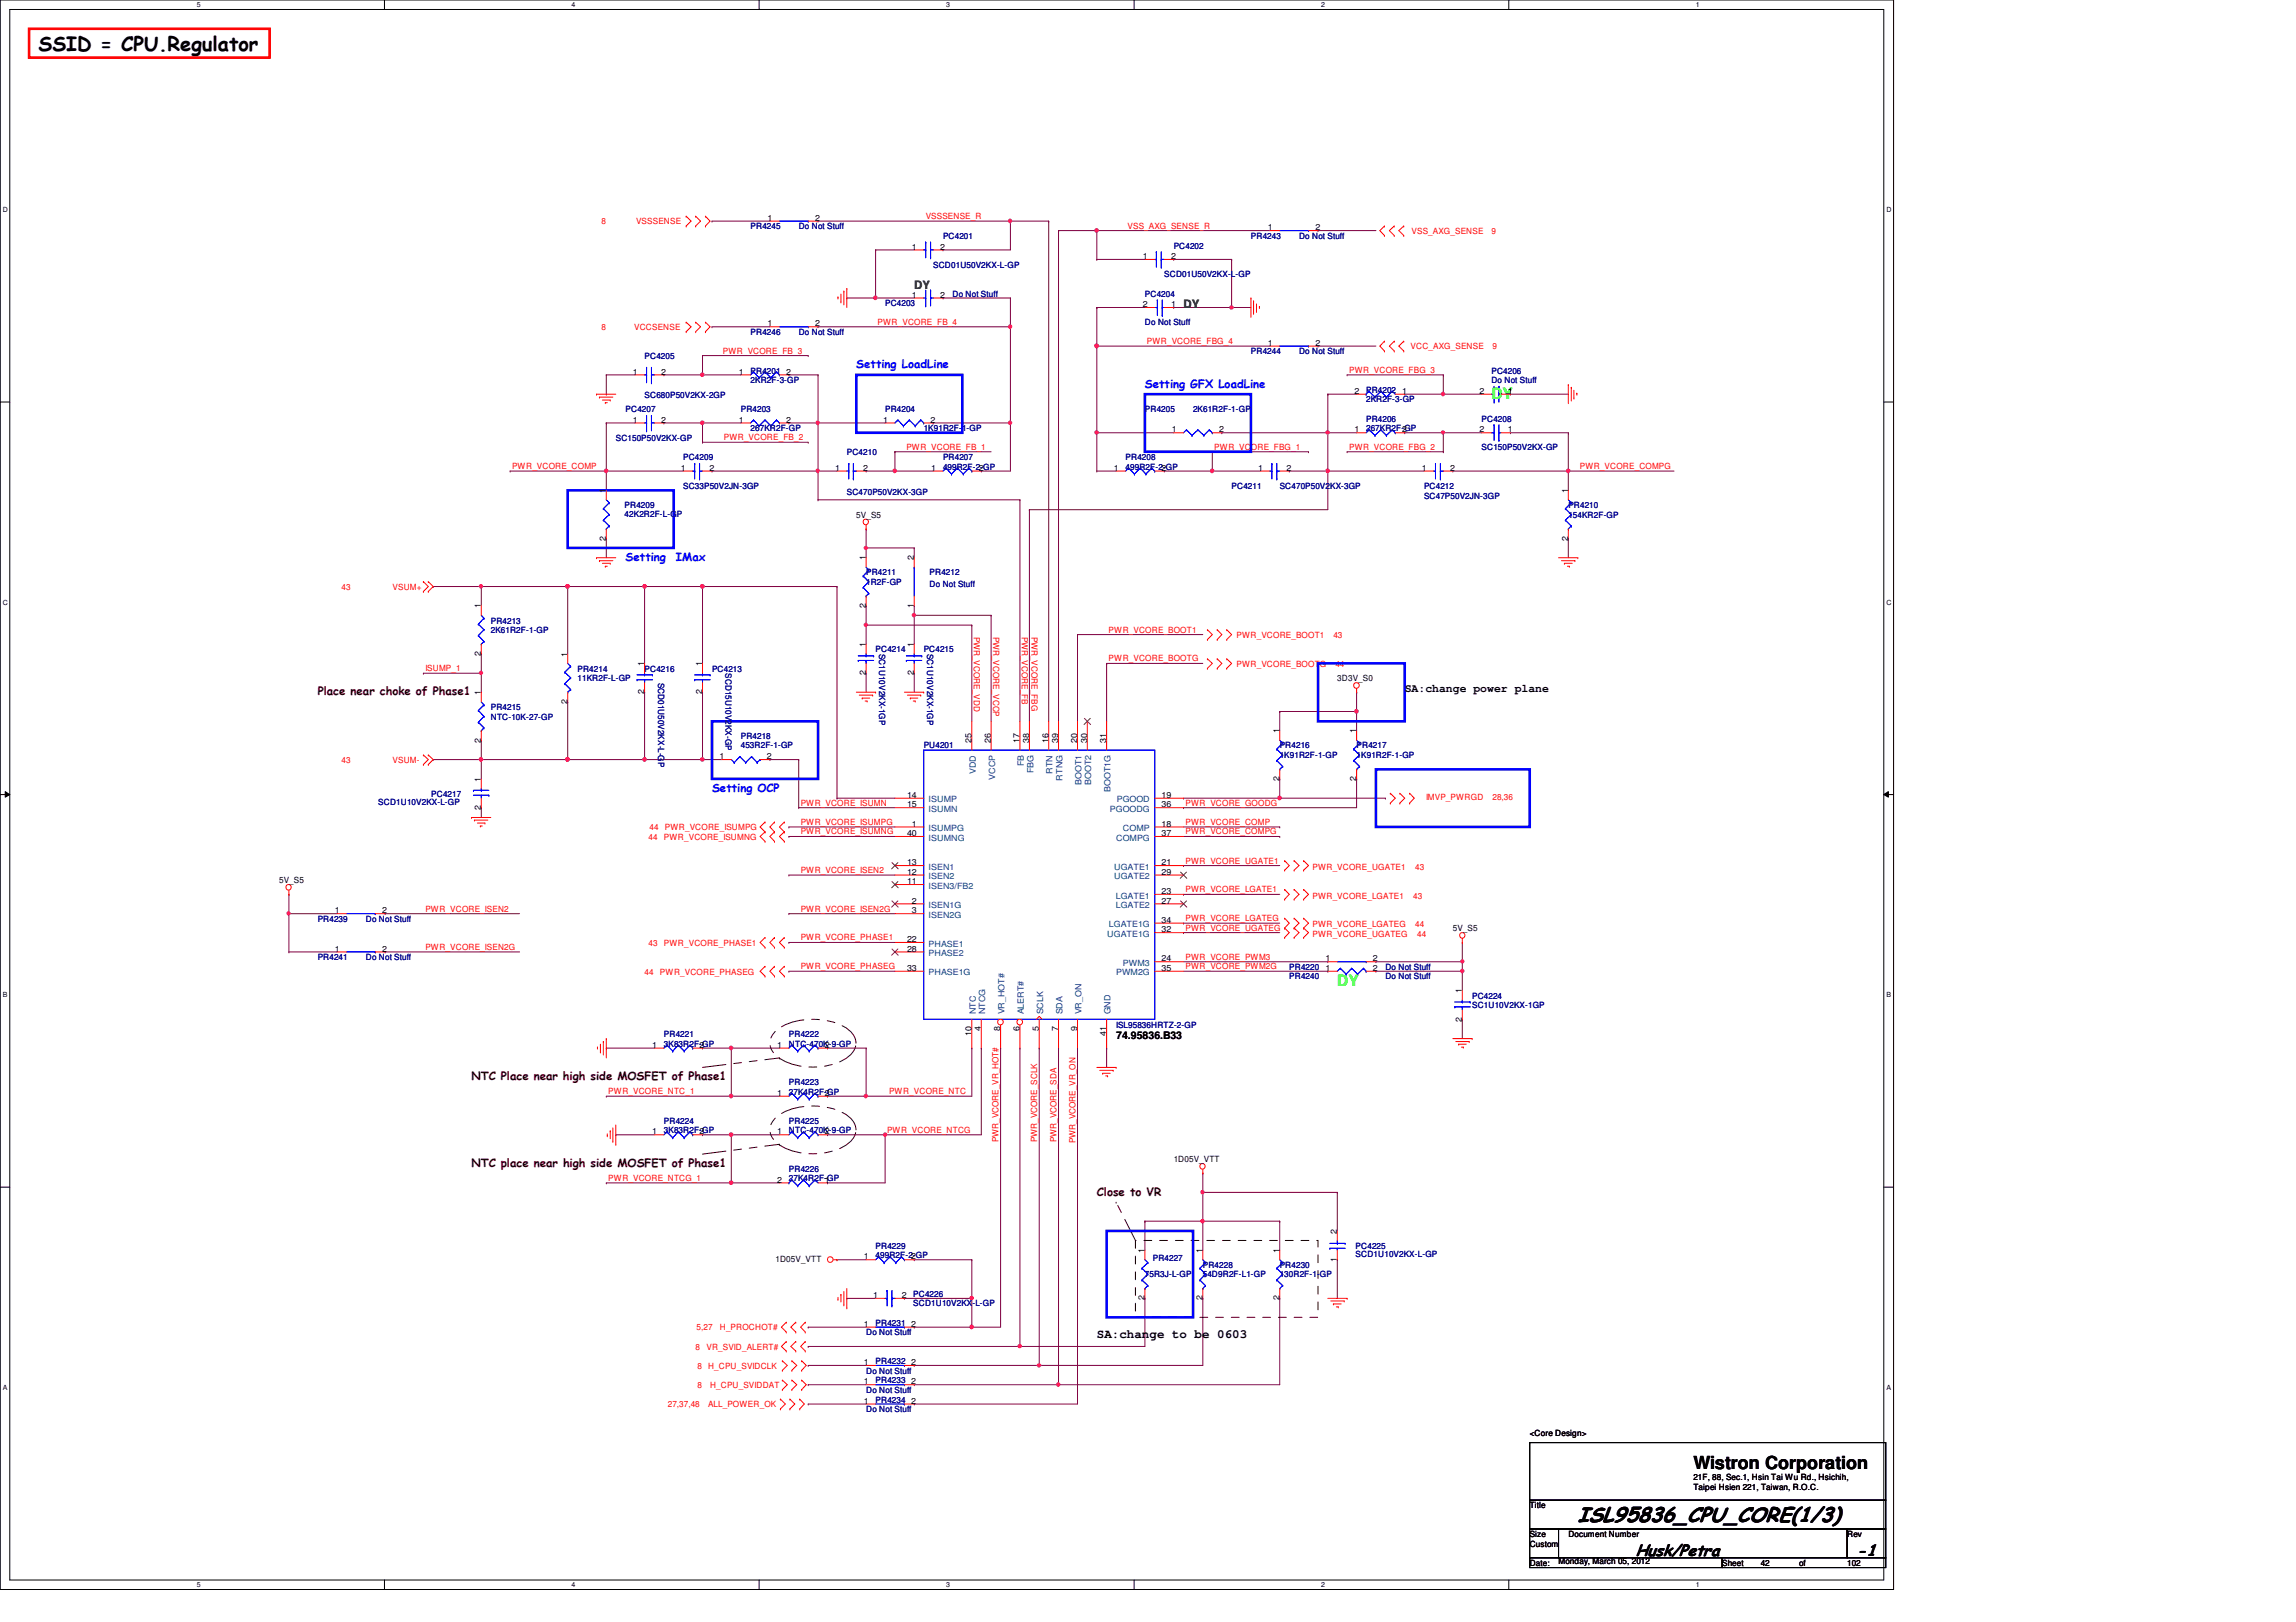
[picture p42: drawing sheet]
<svg xmlns="http://www.w3.org/2000/svg" width="297mm" height="210mm" viewBox="0 0 297 210" stroke-linecap="round" stroke-linejoin="round" font-family="sans-serif">
<defs><g id="words">
<text font-size="2.7" x="204.1" y="197">ISL95836_CPU_CORE(1/3)</text>
<text font-size="2.6" x="5" y="6.6">SSID = CPU.Regulator</text>
<text font-size="2.3" x="219.1" y="190.1">Wistron Corporation</text>
<g font-size="2.1">
<text x="211.6" y="201.3">Husk/Petra</text>
<text x="240.2" y="201.3">-1</text>
</g>
<g font-size="2" fill="#0f0">
<text x="193" y="51.6">DY</text>
<text x="173" y="127.6">DY</text>
</g>
<text font-size="1.6" x="141.9" y="173.1">SA:change to be 0603</text>
<g font-size="1.5" fill="#008000">
<text x="118.3" y="37.4">DY</text>
<text x="153.1" y="39.9">DY</text>
</g>
<g font-size="1.5" fill="#00f">
<text x="110.8" y="47.7">Setting LoadLine</text>
<text x="148.1" y="50.2">Setting GFX LoadLine</text>
<text x="80.9" y="72.6">Setting</text>
<text x="87.5" y="72.6">IMax</text>
<text x="92.1" y="102.4">Setting OCP</text>
</g>
<text font-size="1.5" x="181.7" y="89.6">SA:change power plane</text>
<g font-size="1.5" fill="#400000">
<text x="41.1" y="90">Place near choke of Phase1</text>
<text x="61" y="139.8">NTC Place near high side MOSFET of Phase1</text>
<text x="61" y="151">NTC place near high side MOSFET of Phase1</text>
<text x="141.9" y="154.7">Close to VR</text>
</g>
<text font-size="1.4" x="144.4" y="134.4">74.95836.B33</text>
<g font-size="1.1" fill="#f00">
<text x="77.8" y="29">8</text>
<text x="82.3" y="29">VSSSENSE</text>
<text x="119.8" y="28.4">VSSSENSE_R</text>
<text x="145.9" y="29.6">VSS_AXG_SENSE_R</text>
<text x="182.6" y="30.3">VSS_AXG_SENSE</text>
<text x="193" y="30.3">9</text>
<text x="77.8" y="42.8">8</text>
<text x="82" y="42.8">VCCSENSE</text>
<text x="93.5" y="45.8">PWR_VCORE_FB_3</text>
<text x="113.5" y="42">PWR_VCORE_FB_4</text>
<text x="148.4" y="44.5">PWR_VCORE_FBG_4</text>
<text x="182.5" y="45.2">VCC_AXG_SENSE</text>
<text x="193.1" y="45.2">9</text>
<text x="174.5" y="48.3">PWR_VCORE_FBG_3</text>
<text x="93.6" y="57">PWR_VCORE_FB_2</text>
<text x="117.3" y="58.2">PWR_VCORE_FB_1</text>
<text x="157.1" y="58.2">PWR_VCORE_FBG_1</text>
<text x="174.5" y="58.2">PWR_VCORE_FBG_2</text>
<text x="66.2" y="60.7">PWR_VCORE_COMP</text>
<text x="204.4" y="60.7">PWR_VCORE_COMPG</text>
<text x="44.2" y="76.3">43</text>
<text x="50.8" y="76.3">VSUM+</text>
<text x="126" y="82.4" transform="rotate(90 126 82.4)">PWR_VCORE_VDD</text>
<text x="128.5" y="82.4" transform="rotate(90 128.5 82.4)">PWR_VCORE_VCCP</text>
<text x="132.2" y="82.4" transform="rotate(90 132.2 82.4)">PWR_VCORE_FB</text>
<text x="133.4" y="82.4" transform="rotate(90 133.4 82.4)">PWR_VCORE_FBG</text>
<text x="143.4" y="81.9">PWR_VCORE_BOOT1</text>
<text x="160" y="82.5">PWR_VCORE_BOOT1</text>
<text x="172.5" y="82.5">43</text>
<text x="55" y="86.9">ISUMP_1</text>
<text x="143.4" y="85.6">PWR_VCORE_BOOTG</text>
<text x="160" y="86.3">PWR_VCORE_BOOTG</text>
<text x="172.8" y="86.3">44</text>
<text x="44.2" y="98.8">43</text>
<text x="50.8" y="98.8">VSUM-</text>
<text x="84" y="107.4">44</text>
<text x="86" y="107.4">PWR_VCORE_ISUMPG</text>
<text x="103.6" y="106.8">PWR_VCORE_ISUMPG</text>
<text x="103.6" y="108">PWR_VCORE_ISUMNG</text>
<text x="103.6" y="104.3">PWR_VCORE_ISUMN</text>
<text x="153.4" y="104.3">PWR_VCORE_GOODG</text>
<text x="153.4" y="106.8">PWR_VCORE_COMP</text>
<text x="153.4" y="108">PWR_VCORE_COMPG</text>
<text x="184.5" y="103.6">IMVP_PWRGD</text>
<text x="193.1" y="103.6">28,36</text>
<text x="83.9" y="108.7">44</text>
<text x="85.9" y="108.7">PWR_VCORE_ISUMNG</text>
<text x="103.6" y="113">PWR_VCORE_ISEN2</text>
<text x="153.4" y="111.8">PWR_VCORE_UGATE1</text>
<text x="169.8" y="112.6">PWR_VCORE_UGATE1</text>
<text x="183.1" y="112.6">43</text>
<text x="55" y="118">PWR_VCORE_ISEN2</text>
<text x="103.6" y="118">PWR_VCORE_ISEN2G</text>
<text x="153.4" y="115.5">PWR_VCORE_LGATE1</text>
<text x="153.4" y="119.2">PWR_VCORE_LGATEG</text>
<text x="169.8" y="116.3">PWR_VCORE_LGATE1</text>
<text x="182.8" y="116.3">43</text>
<text x="55" y="122.9">PWR_VCORE_ISEN2G</text>
<text x="83.9" y="122.4">43</text>
<text x="85.9" y="122.4">PWR_VCORE_PHASE1</text>
<text x="103.6" y="125.4">PWR_VCORE_PHASEG</text>
<text x="103.6" y="121.7">PWR_VCORE_PHASE1</text>
<text x="153.4" y="125.4">PWR_VCORE_PWM2G</text>
<text x="153.4" y="120.4">PWR_VCORE_UGATEG</text>
<text x="153.4" y="124.2">PWR_VCORE_PWM3</text>
<text x="169.8" y="121.3">PWR_VCORE_UGATEG</text>
<text x="169.8" y="120">PWR_VCORE_LGATEG</text>
<text x="183.1" y="120">44</text>
<text x="183.3" y="121.3">44</text>
<text x="83.4" y="126.1">44</text>
<text x="85.4" y="126.1">PWR_VCORE_PHASEG</text>
<text x="78.7" y="141.6">PWR_VCORE_NTC_1</text>
<text x="115" y="141.6">PWR_VCORE_NTC</text>
<text x="114.8" y="146.6">PWR_VCORE_NTCG</text>
<text x="129.2" y="147.8" transform="rotate(-90 129.2 147.8)">PWR_VCORE_VR_HOT#</text>
<text x="134.2" y="147.8" transform="rotate(-90 134.2 147.8)">PWR_VCORE_SCLK</text>
<text x="136.7" y="147.8" transform="rotate(-90 136.7 147.8)">PWR_VCORE_SDA</text>
<text x="139.1" y="148" transform="rotate(-90 139.1 148)">PWR_VCORE_VR_ON</text>
<text x="78.7" y="152.8">PWR_VCORE_NTCG_1</text>
<text x="90.1" y="172.2">5,27</text>
<text x="93.1" y="172.2">H_PROCHOT#</text>
<text x="90" y="174.7">8</text>
<text x="90.3" y="179.7">8</text>
<text x="90.3" y="177.2">8 H_CPU_SVIDCLK</text>
<text x="91.4" y="174.7">VR_SVID_ALERT#</text>
<text x="91.9" y="179.7">H_CPU_SVIDDAT</text>
<text x="86.4" y="182.1">27,37,48</text>
<text x="91.6" y="182.1">ALL_POWER_OK</text>
</g>
<g font-size="1.1" fill="#000080">
<text x="97.1" y="29.7">PR4245</text>
<text x="103.3" y="29.7">Do Not Stuff</text>
<text x="120.7" y="34.6">SCD01U50V2KX-L-GP</text>
<text x="122" y="30.9">PC4201</text>
<text x="150.6" y="35.9">SCD01U50V2KX-L-GP</text>
<text x="151.8" y="32.2">PC4202</text>
<text x="161.8" y="30.9">PR4243</text>
<text x="168.1" y="30.9">Do Not Stuff</text>
<text x="114.5" y="39.6">PC4203</text>
<text x="123.2" y="38.4">Do Not Stuff</text>
<text x="148.1" y="38.4">PC4204</text>
<text x="83.4" y="46.5">PC4205</text>
<text x="97.1" y="43.3">PR4246</text>
<text x="103.3" y="43.3">Do Not Stuff</text>
<text x="148.1" y="42.1">Do Not Stuff</text>
<text x="161.8" y="45.8">PR4244</text>
<text x="168.1" y="45.8">Do Not Stuff</text>
<text x="80.9" y="53.3">PC4207</text>
<text x="83.4" y="51.6">SC680P50V2KX-2GP</text>
<text x="95.8" y="53.3">PR4203</text>
<text x="97.1" y="48.3">PR4201</text>
<text x="97.1" y="49.6">2KR2F-3-GP</text>
<text x="114.5" y="53.3">PR4204</text>
<text x="148.1" y="53.3">PR4205</text>
<text x="154.3" y="53.3">2K61R2F-1-GP</text>
<text x="176.7" y="50.8">PR4202</text>
<text x="176.7" y="52.1">2KR2F-3-GP</text>
<text x="193" y="48.3">PC4206</text>
<text x="193" y="49.6">Do Not Stuff</text>
<text x="79.7" y="57.1">SC150P50V2KX-GP</text>
<text x="88.4" y="59.5">PC4209</text>
<text x="97.1" y="55.8">267KR2F-GP</text>
<text x="109.6" y="58.9">PC4210</text>
<text x="119.5" y="55.8">1K91R2F-1-GP</text>
<text x="122" y="59.5">PR4207</text>
<text x="145.6" y="59.5">PR4208</text>
<text x="176.7" y="54.6">PR4206</text>
<text x="176.7" y="55.8">267KR2F-GP</text>
<text x="191.7" y="54.6">PC4208</text>
<text x="191.7" y="58.3">SC150P50V2KX-GP</text>
<text x="80.8" y="65.7">PR4209</text>
<text x="88.4" y="63.3">SC33P50V2JN-3GP</text>
<text x="109.6" y="64">SC470P50V2KX-3GP</text>
<text x="122" y="60.8">499R2F-2-GP</text>
<text x="145.6" y="60.8">499R2F-2-GP</text>
<text x="159.3" y="63.3">PC4211</text>
<text x="165.6" y="63.3">SC470P50V2KX-3GP</text>
<text x="184.2" y="63.3">PC4212</text>
<text x="184.2" y="64.5">SC47P50V2JN-3GP</text>
<text x="202.9" y="65.7">PR4210</text>
<text x="80.8" y="66.9">42K2R2F-L-GP</text>
<text x="202.9" y="67">154KR2F-GP</text>
<text x="112.1" y="74.5">PR4211</text>
<text x="112.1" y="75.7">1R2F-GP</text>
<text x="120.3" y="74.5">PR4212</text>
<text x="120.3" y="75.9">Do Not Stuff</text>
<text x="63.5" y="80.7">PR4213</text>
<text x="63.5" y="82">2K61R2F-1-GP</text>
<text x="74.7" y="86.9">PR4214</text>
<text x="74.7" y="88.2">11KR2F-L-GP</text>
<text x="83.4" y="86.9">PC4216</text>
<text x="85.1" y="88.3" transform="rotate(90 85.1 88.3)">SCD01U50V2KX-L-GP</text>
<text x="92.1" y="86.9">PC4213</text>
<text x="93.8" y="87.1" transform="rotate(90 93.8 87.1)">SCD15U10V2KX-GP</text>
<text x="113.3" y="84.4">PC4214</text>
<text x="113.7" y="84.6" transform="rotate(90 113.7 84.6)">SC1U10V2KX-1GP</text>
<text x="119.5" y="84.4">PC4215</text>
<text x="120" y="84.6" transform="rotate(90 120 84.6)">SC1U10V2KX-1GP</text>
<text x="63.5" y="91.9">PR4215</text>
<text x="63.5" y="93.1">NTC-10K-27-GP</text>
<text x="95.8" y="95.6">PR4218</text>
<text x="95.8" y="96.9">453R2F-1-GP</text>
<text x="119.5" y="96.9">PU4201</text>
<text x="165.6" y="96.9">PR4216</text>
<text x="165.6" y="98.1">1K91R2F-1-GP</text>
<text x="175.5" y="96.9">PR4217</text>
<text x="175.5" y="98.1">1K91R2F-1-GP</text>
<text x="48.9" y="104.2">SCD1U10V2KX-L-GP</text>
<text x="55.8" y="103.1">PC4217</text>
<text x="41.1" y="119.3">PR4239</text>
<text x="47.3" y="119.3">Do Not Stuff</text>
<text x="41.1" y="124.2">PR4241</text>
<text x="47.3" y="124.2">Do Not Stuff</text>
<text x="166.8" y="125.5">PR4220</text>
<text x="179.2" y="125.5">Do Not Stuff</text>
<text x="166.8" y="126.7">PR4240</text>
<text x="179.2" y="126.7">Do Not Stuff</text>
<text x="190.5" y="129.2">PC4224</text>
<text x="190.5" y="130.5">SC1U10V2KX-1GP</text>
<text x="85.9" y="134.2">PR4221</text>
<text x="85.9" y="135.5">3K83R2F-GP</text>
<text x="102.1" y="134.2">PR4222</text>
<text x="102.1" y="135.5">NTC-470K-9-GP</text>
<text x="144.4" y="133">ISL95836HRTZ-2-GP</text>
<text x="102.1" y="140.4">PR4223</text>
<text x="102.1" y="141.7">27K4R2F-GP</text>
<text x="85.9" y="145.4">PR4224</text>
<text x="85.9" y="146.6">3K83R2F-GP</text>
<text x="102.1" y="145.4">PR4225</text>
<text x="102.1" y="146.6">NTC-470K-9-GP</text>
<text x="102.1" y="151.6">PR4226</text>
<text x="102.1" y="152.9">27K4R2F-GP</text>
<text x="113.3" y="161.6">PR4229</text>
<text x="175.4" y="161.6">PC4225</text>
<text x="113.3" y="162.9">499R2F-2-GP</text>
<text x="118.1" y="167.8">PC4226</text>
<text x="148.1" y="165.3">75R3J-L-GP</text>
<text x="149.1" y="163.2">PR4227</text>
<text x="155.6" y="164.1">PR4228</text>
<text x="155.6" y="165.3">54D9R2F-L1-GP</text>
<text x="165.6" y="164.1">PR4230</text>
<text x="165.6" y="165.3">130R2F-1-GP</text>
<text x="175.4" y="162.7">SCD1U10V2KX-L-GP</text>
<text x="112.1" y="172.8">Do Not Stuff</text>
<text x="113.3" y="171.5">PR4231</text>
<text x="118.1" y="169">SCD1U10V2KX-L-GP</text>
<text x="112.1" y="177.8">Do Not Stuff</text>
<text x="113.3" y="176.5">PR4232</text>
<text x="113.3" y="179">PR4233</text>
<text x="112.1" y="182.8">Do Not Stuff</text>
<text x="112.1" y="180.3">Do Not Stuff</text>
<text x="113.3" y="181.5">PR4234</text>
</g>
<g font-size="1.1">
<text x="99.3" y="28.6">1</text>
<text x="105.4" y="28.6">2</text>
<text x="164" y="29.8">1</text>
<text x="170.2" y="29.8">2</text>
<text x="118" y="32.3">1</text>
<text x="121.6" y="32.3">2</text>
<text x="147.9" y="33.5">1</text>
<text x="151.5" y="33.5">2</text>
<text x="118" y="38.5">1</text>
<text x="121.6" y="38.5">2</text>
<text x="147.9" y="39.8">2</text>
<text x="151.5" y="39.8">1</text>
<text x="99.3" y="42.2">1</text>
<text x="105.4" y="42.2">2</text>
<text x="164" y="44.7">1</text>
<text x="170.2" y="44.7">2</text>
<text x="81.9" y="48.5">1</text>
<text x="85.6" y="48.5">2</text>
<text x="95.6" y="48.5">1</text>
<text x="101.7" y="48.5">2</text>
<text x="175.2" y="51">2</text>
<text x="181.4" y="51">1</text>
<text x="191.4" y="51">2</text>
<text x="195.1" y="51">1</text>
<text x="81.9" y="54.7">1</text>
<text x="85.6" y="54.7">2</text>
<text x="95.6" y="54.7">1</text>
<text x="101.7" y="54.7">2</text>
<text x="114.3" y="54.7">1</text>
<text x="120.4" y="54.7">2</text>
<text x="151.6" y="56">1</text>
<text x="157.7" y="56">2</text>
<text x="175.2" y="56">1</text>
<text x="181.4" y="56">2</text>
<text x="191.4" y="56">2</text>
<text x="195.1" y="56">1</text>
<text x="78.4" y="63.8" transform="rotate(-90 78.4 63.8)">1</text>
<text x="88.1" y="60.9">1</text>
<text x="91.8" y="60.9">2</text>
<text x="108" y="60.9">1</text>
<text x="111.7" y="60.9">2</text>
<text x="120.5" y="60.9">1</text>
<text x="126.6" y="60.9">2</text>
<text x="144.1" y="60.9">1</text>
<text x="150.3" y="60.9">2</text>
<text x="162.8" y="60.9">1</text>
<text x="166.5" y="60.9">2</text>
<text x="183.9" y="60.9">1</text>
<text x="187.6" y="60.9">2</text>
<text x="202.9" y="63.8" transform="rotate(-90 202.9 63.8)">1</text>
<text x="78.4" y="70" transform="rotate(-90 78.4 70)">2</text>
<text x="110.8" y="67">5V_S5</text>
<text x="202.9" y="70" transform="rotate(-90 202.9 70)">2</text>
<text x="112" y="72.5" transform="rotate(-90 112 72.5)">1</text>
<text x="118.2" y="72.5" transform="rotate(-90 118.2 72.5)">2</text>
<text x="62.2" y="78.7" transform="rotate(-90 62.2 78.7)">1</text>
<text x="112" y="83.7" transform="rotate(-90 112 83.7)">1</text>
<text x="112" y="78.7" transform="rotate(-90 112 78.7)">2</text>
<text x="118.2" y="83.7" transform="rotate(-90 118.2 83.7)">1</text>
<text x="118.2" y="78.7" transform="rotate(-90 118.2 78.7)">1</text>
<text x="62.2" y="90" transform="rotate(-90 62.2 90)">1</text>
<text x="62.2" y="84.9" transform="rotate(-90 62.2 84.9)">2</text>
<text x="73.4" y="85" transform="rotate(-90 73.4 85)">1</text>
<text x="83.4" y="89.9" transform="rotate(-90 83.4 89.9)">2</text>
<text x="83.4" y="86.2" transform="rotate(-90 83.4 86.2)">1</text>
<text x="90.8" y="89.9" transform="rotate(-90 90.8 89.9)">2</text>
<text x="90.8" y="86.2" transform="rotate(-90 90.8 86.2)">1</text>
<text x="112" y="87.4" transform="rotate(-90 112 87.4)">2</text>
<text x="118.2" y="87.4" transform="rotate(-90 118.2 87.4)">2</text>
<text x="173" y="88.2">3D3V_S0</text>
<text x="73.4" y="91.1" transform="rotate(-90 73.4 91.1)">2</text>
<text x="165.5" y="94.9" transform="rotate(-90 165.5 94.9)">1</text>
<text x="175.5" y="94.9" transform="rotate(-90 175.5 94.9)">1</text>
<text x="62.2" y="101.1" transform="rotate(-90 62.2 101.1)">1</text>
<text x="62.2" y="96.1" transform="rotate(-90 62.2 96.1)">2</text>
<text x="93.1" y="98.3">1</text>
<text x="99.2" y="98.3">2</text>
<text x="125.7" y="96.2" transform="rotate(-90 125.7 96.2)">25</text>
<text x="128.2" y="96.2" transform="rotate(-90 128.2 96.2)">26</text>
<text x="131.9" y="96.2" transform="rotate(-90 131.9 96.2)">17</text>
<text x="133.1" y="96.2" transform="rotate(-90 133.1 96.2)">38</text>
<text x="135.6" y="96.2" transform="rotate(-90 135.6 96.2)">16</text>
<text x="136.9" y="96.2" transform="rotate(-90 136.9 96.2)">39</text>
<text x="139.4" y="96.2" transform="rotate(-90 139.4 96.2)">20</text>
<text x="140.6" y="96.2" transform="rotate(-90 140.6 96.2)">30</text>
<text x="143.1" y="96.2" transform="rotate(-90 143.1 96.2)">31</text>
<text x="165.5" y="101.1" transform="rotate(-90 165.5 101.1)">2</text>
<text x="175.5" y="101.1" transform="rotate(-90 175.5 101.1)">2</text>
<text x="62.2" y="104.8" transform="rotate(-90 62.2 104.8)">2</text>
<text x="117.3" y="103.3">14</text>
<text x="117.3" y="104.5">15</text>
<text x="118" y="107">1</text>
<text x="150.3" y="107">18</text>
<text x="150.3" y="103.3">19</text>
<text x="150.3" y="104.5">36</text>
<text x="117.3" y="113.2">12</text>
<text x="117.3" y="112">13</text>
<text x="117.3" y="108.2">40</text>
<text x="150.3" y="112">21</text>
<text x="150.3" y="113.2">29</text>
<text x="150.3" y="108.2">37</text>
<text x="36.1" y="114.3">5V_S5</text>
<text x="43.3" y="118.2">1</text>
<text x="49.4" y="118.2">2</text>
<text x="117.3" y="114.4">11</text>
<text x="118" y="116.9">2</text>
<text x="118" y="118.2">3</text>
<text x="150.3" y="115.7">23</text>
<text x="150.3" y="116.9">27</text>
<text x="150.3" y="119.4">34</text>
<text x="43.3" y="123.1">1</text>
<text x="49.4" y="123.1">2</text>
<text x="117.3" y="121.9">22</text>
<text x="117.3" y="123.1">28</text>
<text x="117.3" y="125.6">33</text>
<text x="150.3" y="124.4">24</text>
<text x="150.3" y="120.6">32</text>
<text x="150.3" y="125.6">35</text>
<text x="171.5" y="124.4">1</text>
<text x="171.5" y="125.6">1</text>
<text x="177.6" y="124.4">2</text>
<text x="177.6" y="125.6">2</text>
<text x="188" y="120.5">5V_S5</text>
<text x="189.1" y="128.5" transform="rotate(-90 189.1 128.5)">1</text>
<text x="84.4" y="135.6">1</text>
<text x="90.5" y="135.6">2</text>
<text x="100.5" y="135.6">1</text>
<text x="106.7" y="135.6">2</text>
<text x="125.7" y="134.1" transform="rotate(-90 125.7 134.1)">10</text>
<text x="126.9" y="133.4" transform="rotate(-90 126.9 133.4)">4</text>
<text x="129.4" y="133.4" transform="rotate(-90 129.4 133.4)">8</text>
<text x="131.9" y="133.4" transform="rotate(-90 131.9 133.4)">6</text>
<text x="134.4" y="133.4" transform="rotate(-90 134.4 133.4)">5</text>
<text x="136.9" y="133.4" transform="rotate(-90 136.9 133.4)">7</text>
<text x="139.4" y="133.4" transform="rotate(-90 139.4 133.4)">9</text>
<text x="143.1" y="134.1" transform="rotate(-90 143.1 134.1)">41</text>
<text x="189.1" y="132.2" transform="rotate(-90 189.1 132.2)">2</text>
<text x="100.5" y="141.8">1</text>
<text x="106.7" y="141.8">2</text>
<text x="84.4" y="146.8">1</text>
<text x="90.5" y="146.8">2</text>
<text x="100.5" y="146.8">1</text>
<text x="106.7" y="146.8">2</text>
<text x="100.5" y="153">2</text>
<text x="106.7" y="153">1</text>
<text x="151.8" y="150.4">1D05V_VTT</text>
<text x="173" y="159.6" transform="rotate(-90 173 159.6)">2</text>
<text x="100.3" y="163.3">1D05V_VTT</text>
<text x="111.8" y="163">1</text>
<text x="113" y="168">1</text>
<text x="116.7" y="168">2</text>
<text x="117.9" y="163">2</text>
<text x="148.1" y="162.1" transform="rotate(-90 148.1 162.1)">1</text>
<text x="155.6" y="162.1" transform="rotate(-90 155.6 162.1)">1</text>
<text x="165.5" y="162.1" transform="rotate(-90 165.5 162.1)">1</text>
<text x="173" y="163.3" transform="rotate(-90 173 163.3)">1</text>
<text x="111.8" y="171.7">1</text>
<text x="117.9" y="171.7">2</text>
<text x="148.1" y="168.3" transform="rotate(-90 148.1 168.3)">2</text>
<text x="155.6" y="168.3" transform="rotate(-90 155.6 168.3)">2</text>
<text x="165.5" y="168.3" transform="rotate(-90 165.5 168.3)">2</text>
<text x="111.8" y="176.7">1</text>
<text x="111.8" y="179.2">1</text>
<text x="117.9" y="176.7">2</text>
<text x="117.9" y="179.2">2</text>
<text x="111.8" y="181.7">1</text>
<text x="117.9" y="181.7">2</text>
<text x="197.9" y="185.9">&lt;Core Design&gt;</text>
<text x="219.1" y="191.5">21F, 88, Sec.1, Hsin Tai Wu Rd., Hsichih,</text>
<text x="197.9" y="195.2">Title</text>
<text x="219.1" y="192.8">Taipei Hsien 221, Taiwan, R.O.C.</text>
<text x="197.9" y="198.9">Size</text>
<text x="197.9" y="202.6">Date:</text>
<text x="197.9" y="200.2">Custom</text>
<text x="201.6" y="202.4">Monday, March 05, 2012</text>
<text x="202.9" y="198.9">Document Number</text>
<text x="222.8" y="202.6">Sheet</text>
<text x="227.8" y="202.6">42</text>
<text x="232.7" y="202.6">of</text>
<text x="239" y="198.9">Rev</text>
<text x="239" y="202.6">102</text>
</g>
<g font-size="1.1" fill="#004080">
<text x="126.2" y="100.2" transform="rotate(-90 126.2 100.2)">VDD</text>
<text x="128.7" y="100.9" transform="rotate(-90 128.7 100.9)">VCCP</text>
<text x="132.5" y="99.2" transform="rotate(-90 132.5 99.2)">FB</text>
<text x="133.7" y="100.1" transform="rotate(-90 133.7 100.1)">FBG</text>
<text x="136.2" y="100.1" transform="rotate(-90 136.2 100.1)">RTN</text>
<text x="137.5" y="101" transform="rotate(-90 137.5 101)">RTNG</text>
<text x="139.9" y="101.6" transform="rotate(-90 139.9 101.6)">BOOT1</text>
<text x="141.2" y="101.6" transform="rotate(-90 141.2 101.6)">BOOT2</text>
<text x="120.1" y="107.6">ISUMPG</text>
<text x="120.1" y="103.8">ISUMP</text>
<text x="120.1" y="105.1">ISUMN</text>
<text x="143.6" y="105.1">PGOODG</text>
<text x="143.7" y="102.5" transform="rotate(-90 143.7 102.5)">BOOT1G</text>
<text x="144.5" y="103.8">PGOOD</text>
<text x="145.3" y="107.6">COMP</text>
<text x="120.1" y="113.8">ISEN2</text>
<text x="120.1" y="112.6">ISEN1</text>
<text x="120.1" y="108.8">ISUMNG</text>
<text x="144.1" y="112.6">UGATE1</text>
<text x="144.1" y="113.8">UGATE2</text>
<text x="144.4" y="108.8">COMPG</text>
<text x="120.1" y="117.5">ISEN1G</text>
<text x="120.1" y="118.8">ISEN2G</text>
<text x="120.1" y="115">ISEN3/FB2</text>
<text x="144.4" y="116.3">LGATE1</text>
<text x="144.4" y="117.5">LGATE2</text>
<text x="120.1" y="122.5">PHASE1</text>
<text x="120.1" y="123.7">PHASE2</text>
<text x="143.3" y="121.2">UGATE1G</text>
<text x="143.5" y="120">LGATE1G</text>
<text x="145.3" y="125">PWM3</text>
<text x="120.1" y="126.2">PHASE1G</text>
<text x="126.2" y="131.3" transform="rotate(-90 126.2 131.3)">NTC</text>
<text x="127.5" y="131.3" transform="rotate(-90 127.5 131.3)">NTCG</text>
<text x="130" y="131.3" transform="rotate(-90 130 131.3)">VR_HOT#</text>
<text x="132.5" y="131.3" transform="rotate(-90 132.5 131.3)">ALERT#</text>
<text x="135" y="131.3" transform="rotate(-90 135 131.3)">SCLK</text>
<text x="137.5" y="131.3" transform="rotate(-90 137.5 131.3)">SDA</text>
<text x="139.9" y="131.3" transform="rotate(-90 139.9 131.3)">VR_ON</text>
<text x="143.7" y="131.3" transform="rotate(-90 143.7 131.3)">GND</text>
<text x="144.4" y="126.2">PWM2G</text>
</g>
<g font-size=".9">
<text x="25.5" y=".9">5</text>
<text x="74" y=".9">4</text>
<text x="122.4" y=".9">3</text>
<text x="170.9" y=".9">2</text>
<text x="219.4" y=".9">1</text>
<text x=".4" y="27.4">D</text>
<text x="244" y="27.4">D</text>
<text x=".4" y="78.2">C</text>
<text x="244" y="78.2">C</text>
<text x=".4" y="129">B</text>
<text x="244" y="129">B</text>
<text x=".4" y="179.8">A</text>
<text x="244" y="179.8">A</text>
<text x="25.5" y="205.4">5</text>
<text x="74" y="205.4">4</text>
<text x="122.4" y="205.4">3</text>
<text x="170.9" y="205.4">2</text>
<text x="219.4" y="205.4">1</text>
</g>
</g></defs>
<path d="M0 0h245v205.7h-245zM1.3 1.2h242.4v203.3h-242.4z" fill="none" stroke="#000" stroke-width=".13"/>
<g fill="#fff">
<path d="M25.5 .1h.5v1h-.5z"/>
<path d="M25.5 204.6h.5v1h-.5z"/>
</g>
<path d="M49.7 0v1.2M49.7 204.5v1.2" fill="none" stroke="#000" stroke-width=".13"/>
<g fill="#fff">
<path d="M74 .1h.5v1h-.5z"/>
<path d="M74 204.6h.5v1h-.5z"/>
</g>
<path d="M98.2 0v1.2M98.2 204.5v1.2" fill="none" stroke="#000" stroke-width=".13"/>
<g fill="#fff">
<path d="M122.4 .1h.5v1h-.5z"/>
<path d="M122.4 204.6h.5v1h-.5z"/>
</g>
<path d="M146.7 0v1.2M146.7 204.5v1.2" fill="none" stroke="#000" stroke-width=".13"/>
<g fill="#fff">
<path d="M170.9 .1h.5v1h-.5z"/>
<path d="M170.9 204.6h.5v1h-.5z"/>
</g>
<path d="M195.2 0v1.2M195.2 204.5v1.2" fill="none" stroke="#000" stroke-width=".13"/>
<g fill="#fff">
<path d="M219.4 .1h.5v1h-.5z"/>
<path d="M219.4 204.6h.5v1h-.5z"/>
<path d="M.4 26.6h.6v1h-.6z"/>
<path d="M244 26.6h.7v1h-.7z"/>
<path d="M.4 77.4h.6v1h-.6z"/>
<path d="M244 77.4h.7v1h-.7z"/>
</g>
<path d="M0 52h1.3M243.7 52h1.2" fill="none" stroke="#000" stroke-width=".13"/>
<g fill="#fff">
<path d="M.4 128.2h.6v1h-.6z"/>
<path d="M244 128.2h.6v1h-.6z"/>
</g>
<path d="M0 102.8h1.3M.7 102.4l.6 .4-.6 .4zM243.7 102.8l.6-.4v.8zM243.7 102.8h1.2" fill="none" stroke="#000" stroke-width=".13"/>
<path d="M.7 102.4l.6 .4-.6 .4zM243.7 102.8l.6-.4v.8z" fill="#000"/>
<g fill="#fff">
<path d="M.4 179h.5v1h-.5z"/>
<path d="M244 179h.6v1h-.6z"/>
</g>
<path d="M0 153.6h1.3M243.7 153.6h1.2" fill="none" stroke="#000" stroke-width=".13"/>
<path d="M125.7 171.7h.1M125.7 171.7h3.8" fill="none" stroke="#800040" stroke-width=".13"/>
<path d="M125.5 171.6h.4v.1v.2l-.2 .1-.2-.1z" fill-rule="evenodd" fill="#f0f"/>
<path d="M125.5 171.6h.4v.1v.2l-.2 .1-.2-.1z" fill="none" stroke="#f0f" stroke-width=".13"/>
<path d="M56 75.9h.1M56 75.9h6.3M165.6 92.1h.1M165.6 92.1v2.5M175.5 92.1h.1M175.5 92.1v2.5M153.1 103.3h.1M153.1 103.3h12.5" fill="none" stroke="#800040" stroke-width=".13"/>
<path d="M165.4 103.1h.3l.1 .2-.1 .1-.2 .1-.1-.1z" fill-rule="evenodd" fill="#f0f"/>
<path d="M165.4 103.1h.3l.1 .2-.1 .1-.2 .1-.1-.1z" fill="none" stroke="#f0f" stroke-width=".13"/>
<g fill="none" stroke="#800040" stroke-width=".13">
<path d="M130.7 38.6h.1M130.7 38.6v3.7M103.3 98.3h.1M103.3 98.3v6.2M139.4 82.1h.1M139.4 82.1h16.2M139.4 82.1v11.2M143.2 85.9h.1M143.2 85.9h12.4M143.2 85.9v7.4M153.1 104.5h.1M153.1 115.7h.1"/>
<path d="M153.1 112h.1M153.1 115.7h12.5M153.1 112h12.5M165.6 100.8h.1M165.6 100.8v2.5M175.5 100.8h.1M175.5 100.8v3.7h-22.4M153.1 125.7h18.7M171.8 125.7h.1M178 125.7h.1M178 125.7h11.2M189.2 122h.1"/>
<path d="M189.2 122v2.5M79.7 146.9h.1M79.7 146.9h5M90.9 146.9h.1M90.9 146.9h3.7M104.6 174.2h.1M104.6 174.2h27.3M118.3 179.2h.1M118.3 176.7h.1M118.3 179.2h47.3M118.3 176.7h16.1M136.9 179.2h.1"/>
</g>
<path d="M189 125.5h.3l.1 .1-.1 .2-.1 .1-.2-.1z" fill-rule="evenodd" fill="#f0f"/>
<path d="M189 125.5h.3l.1 .1-.1 .2-.1 .1-.2-.1z" fill="none" stroke="#f0f" stroke-width=".13"/>
<path d="M90.9 48.5h.1M90.9 48.5h4.9M153.1 119.5h.1M153.1 107h12.5M153.1 119.5h12.5M165.6 107h.1M102.1 125.7h.1M102.1 122h.1M102.1 125.7h13.7M102.1 122h13.7M153.1 120.7h.1M153.1 120.7h12.5" fill="none" stroke="#800040" stroke-width=".13"/>
<path d="M90.7 48.3h.3l.1 .2-.1 .1-.2 .1-.1-.1z" fill-rule="evenodd" fill="#f0f"/>
<path d="M90.7 48.3h.3l.1 .2-.1 .1-.2 .1-.1-.1z" fill="none" stroke="#f0f" stroke-width=".13"/>
<path d="M78.4 51h.1M78.4 48.5h.1M78.4 48.5v2.5M78.4 48.5h3.8M105.8 54.7h.1M105.8 54.7h8.7M120.7 54.7h.1M120.7 54.7h10M112.1 70.9h.1M112.1 70.9v1.3" fill="none" stroke="#800040" stroke-width=".13"/>
<path d="M111.9 70.8h.2l.1 .1-.1 .1-.1 .1-.1-.1z" fill-rule="evenodd" fill="#f0f"/>
<path d="M111.9 70.8h.2l.1 .1-.1 .1-.1 .1-.1-.1z" fill="none" stroke="#f0f" stroke-width=".13"/>
<path d="M112.1 80.9h.1M112.1 80.9v2.5" fill="none" stroke="#800040" stroke-width=".13"/>
<path d="M111.9 80.7h.2l.1 .2-.1 .1-.1 .1-.1-.1z" fill-rule="evenodd" fill="#f0f"/>
<path d="M111.9 80.7h.2l.1 .2-.1 .1-.1 .1-.1-.1z" fill="none" stroke="#f0f" stroke-width=".13"/>
<g fill="none" stroke="#800040" stroke-width=".13">
<path d="M102.1 48.5h.1M102.1 48.5h3.7M78.4 69.7h.1M78.4 69.7v2.5M105.8 61h.1M105.8 61h2.5M112.1 78.4h.1M112.1 70.9h.1M112.1 78.4v2.5M112.1 70.9h6.2M112.1 87.1h.1M112.1 80.9h.1"/>
<path d="M112.1 87.1v2.5M112.1 80.9h13.6M118.3 87.1h.1M118.3 87.1v2.5M125.7 80.9h.1M125.7 80.9v12.4M143.2 135.6h.1M143.2 135.6v2.5M108.3 163h.1M108.3 163h3.8M109.6 168h.1M109.6 168h3.7"/>
<path d="M117 168h.1M118.3 163h.1M118.3 171.7h.1M118.3 163h7.4M118.3 171.7h7.4M125.7 163h.1M125.7 163v5h-8.7"/>
</g>
<path d="M125.5 167.8h.4v.2v.1l-.2 .1-.2-.1z" fill-rule="evenodd" fill="#f0f"/>
<path d="M125.5 167.8h.4v.2v.1l-.2 .1-.2-.1z" fill="none" stroke="#f0f" stroke-width=".13"/>
<path d="M118.3 79.6h.1M118.3 79.6v3.8M102.1 107h.1M102.1 107h13.7" fill="none" stroke="#800040" stroke-width=".13"/>
<path d="M118.1 79.4h.3v.2v.2h-.2h-.1z" fill-rule="evenodd" fill="#f0f"/>
<path d="M118.1 79.4h.3v.2v.2h-.2h-.1z" fill="none" stroke="#f0f" stroke-width=".13"/>
<g fill="none" stroke="#800040" stroke-width=".13">
<path d="M66 61h.1M66 61h12.4M78.4 61h.1M78.4 61v2.5M118.3 70.9h.1M118.3 79.6h.1M118.3 78.4h.1M118.3 70.9v1.3M118.3 78.4v1.2M118.3 79.6h9.9M127 61h.1M127 61h3.7"/>
<path d="M128.2 79.6h.1M128.2 79.6v13.7M139.4 135.6h.1M139.4 135.6v46.1h-21.1M155.6 151.8h.1M155.6 154.3h.1M155.6 151.8v6.2M155.6 154.3h17.4M125.7 168h.1M125.7 168v3.7M173 163h.1M173 163v5"/>
<path d="M104.6 181.7h.1M104.6 181.7h7.5M118.3 181.7h.1"/>
</g>
<path d="M155.4 157.9h.3l.1 .1-.1 .2h-.1h-.2z" fill-rule="evenodd" fill="#f0f"/>
<path d="M155.4 157.9h.3l.1 .1-.1 .2h-.1h-.2z" fill="none" stroke="#f0f" stroke-width=".13"/>
<path d="M155.4 154.1h.3l.1 .2-.1 .1-.1 .1-.2-.1z" fill-rule="evenodd" fill="#f0f"/>
<path d="M155.4 154.1h.3l.1 .2-.1 .1-.1 .1-.2-.1z" fill="none" stroke="#f0f" stroke-width=".13"/>
<path d="M155.6 158h.1M155.6 158h10" fill="none" stroke="#800040" stroke-width=".13"/>
<path d="M155.4 157.9h.3l.1 .1-.1 .2h-.1h-.2z" fill-rule="evenodd" fill="#f0f"/>
<path d="M155.4 157.9h.3l.1 .1-.1 .2h-.1h-.2z" fill="none" stroke="#f0f" stroke-width=".13"/>
<g fill="none" stroke="#800040" stroke-width=".13">
<path d="M78.4 54.7h.1M78.4 54.7v6.3M90.9 98.3h.1M90.9 98.3h2.5M148.1 158h.1M148.1 158v3.8M155.6 158h.1M155.6 158v3.8M165.6 158h.1M165.6 158v3.8M104.6 179.2h.1M104.6 179.2h7.5"/>
<path d="M131.9 174.2h.1M148.1 168h.1M148.1 168v6.2h-16.2M155.6 168h.1M155.6 168v8.7"/>
</g>
<path d="M90.7 98.1h.3l.1 .2-.1 .1-.2 .1-.1-.1z" fill-rule="evenodd" fill="#f0f"/>
<path d="M90.7 98.1h.3l.1 .2-.1 .1-.2 .1-.1-.1z" fill="none" stroke="#f0f" stroke-width=".13"/>
<path d="M73.4 90.8h.1M73.4 90.8v7.5" fill="none" stroke="#800040" stroke-width=".13"/>
<path d="M73.2 98.1h.4l.1 .2-.1 .1-.2 .1-.2-.1z" fill-rule="evenodd" fill="#f0f"/>
<path d="M73.2 98.1h.4l.1 .2-.1 .1-.2 .1-.2-.1z" fill="none" stroke="#f0f" stroke-width=".13"/>
<path d="M62.3 75.9h.1M62.3 75.9v2.5M73.4 75.9h.1M73.4 75.9v8.7M83.4 75.9h.1M83.4 75.9v10M62.3 87.1h.1M62.3 98.3h.1M62.3 87.1v2.5M62.3 98.3v2.5M104.6 176.7h.1M104.6 176.7h7.5" fill="none" stroke="#800040" stroke-width=".13"/>
<path d="M62.1 98.1h.3v.2v.1l-.2 .1-.1-.1z" fill-rule="evenodd" fill="#f0f"/>
<path d="M62.1 98.1h.3v.2v.1l-.2 .1-.1-.1z" fill="none" stroke="#f0f" stroke-width=".13"/>
<path d="M90.9 75.9h.1M90.9 75.9v10M90.9 75.9h17.4M62.3 104.5h.1M62.3 104.5v1.3" fill="none" stroke="#800040" stroke-width=".13"/>
<path d="M90.7 75.7h.3l.1 .2-.1 .1-.2 .1-.1-.1z" fill-rule="evenodd" fill="#f0f"/>
<path d="M90.7 75.7h.3l.1 .2-.1 .1-.2 .1-.1-.1z" fill="none" stroke="#f0f" stroke-width=".13"/>
<path d="M131.9 64.7h.1M131.9 64.7v28.6M62.3 95.8h.1M62.3 95.8v2.5M83.4 89.6h.1M83.4 89.6v8.7M131.9 135.6h.1M131.9 135.6v38.6" fill="none" stroke="#800040" stroke-width=".13"/>
<path d="M131.8 174h.3l.1 .2-.1 .1-.2 .1-.1-.1z" fill-rule="evenodd" fill="#f0f"/>
<path d="M131.8 174h.3l.1 .2-.1 .1-.2 .1-.1-.1z" fill="none" stroke="#f0f" stroke-width=".13"/>
<path d="M105.8 64.7h.1M105.8 64.7h26.1M136.9 135.6h.1M136.9 135.6v43.6" fill="none" stroke="#800040" stroke-width=".13"/>
<path d="M136.7 179h.3l.1 .2-.1 .1-.1 .1-.2-.1z" fill-rule="evenodd" fill="#f0f"/>
<path d="M136.7 179h.3l.1 .2-.1 .1-.1 .1-.2-.1z" fill="none" stroke="#f0f" stroke-width=".13"/>
<path d="M134.4 135.6h.1M134.4 135.6v41.1" fill="none" stroke="#800040" stroke-width=".13"/>
<path d="M134.3 176.5h.3l.1 .2-.1 .1-.2 .1-.1-.1z" fill-rule="evenodd" fill="#f0f"/>
<path d="M134.3 176.5h.3l.1 .2-.1 .1-.2 .1-.1-.1z" fill="none" stroke="#f0f" stroke-width=".13"/>
<path d="M112.1 135.6h.1M112.1 135.6v6.3M148.1 158h.1M148.1 158h7.5M134.4 176.7h.1M134.4 176.7h21.2" fill="none" stroke="#800040" stroke-width=".13"/>
<path d="M111.9 141.7h.2l.1 .1-.1 .2-.1 .1-.1-.1z" fill-rule="evenodd" fill="#f0f"/>
<path d="M111.9 141.7h.2l.1 .1-.1 .2-.1 .1-.1-.1z" fill="none" stroke="#f0f" stroke-width=".13"/>
<path d="M78.4 135.6h.1M78.4 135.6h6.3M94.6 135.6h.1M94.6 135.6h6.2" fill="none" stroke="#800040" stroke-width=".13"/>
<path d="M94.4 135.4h.3l.1 .2-.1 .2h-.1h-.2z" fill-rule="evenodd" fill="#f0f"/>
<path d="M94.4 135.4h.3l.1 .2-.1 .2h-.1h-.2z" fill="none" stroke="#f0f" stroke-width=".13"/>
<path d="M115.8 61h.1M115.8 61h4.9M90.9 135.6h.1M90.9 135.6h3.7M94.6 135.6h.1M94.6 135.6v6.3M94.6 141.9h.1M94.6 141.9h6.2M112.1 141.9h.1M112.1 141.9h13.6" fill="none" stroke="#800040" stroke-width=".13"/>
<path d="M115.6 60.8h.3l.1 .1-.1 .2-.2 .1-.1-.1z" fill-rule="evenodd" fill="#f0f"/>
<path d="M115.6 60.8h.3l.1 .1-.1 .2-.2 .1-.1-.1z" fill="none" stroke="#f0f" stroke-width=".13"/>
<path d="M73.4 98.3h.1M73.4 98.3h10M125.7 135.6h.1M125.7 135.6v6.3" fill="none" stroke="#800040" stroke-width=".13"/>
<path d="M83.2 98.1h.3l.1 .2-.1 .1-.1 .1-.2-.1z" fill-rule="evenodd" fill="#f0f"/>
<path d="M83.2 98.1h.3l.1 .2-.1 .1-.1 .1-.2-.1z" fill="none" stroke="#f0f" stroke-width=".13"/>
<path d="M73.2 98.1h.4l.1 .2-.1 .1-.2 .1-.2-.1z" fill-rule="evenodd" fill="#f0f"/>
<path d="M73.2 98.1h.4l.1 .2-.1 .1-.2 .1-.2-.1z" fill="none" stroke="#f0f" stroke-width=".13"/>
<path d="M62.3 98.3h.1M62.3 98.3h11.1" fill="none" stroke="#800040" stroke-width=".13"/>
<path d="M73.2 98.1h.4l.1 .2-.1 .1-.2 .1-.2-.1z" fill-rule="evenodd" fill="#f0f"/>
<path d="M73.2 98.1h.4l.1 .2-.1 .1-.2 .1-.2-.1z" fill="none" stroke="#f0f" stroke-width=".13"/>
<path d="M62.1 98.1h.3v.2v.1l-.2 .1-.1-.1z" fill-rule="evenodd" fill="#f0f"/>
<path d="M62.1 98.1h.3v.2v.1l-.2 .1-.1-.1z" fill="none" stroke="#f0f" stroke-width=".13"/>
<path d="M62.3 75.9h.1M62.3 75.9h11.1" fill="none" stroke="#800040" stroke-width=".13"/>
<path d="M73.2 75.7h.4l.1 .2-.1 .1-.2 .1-.2-.1z" fill-rule="evenodd" fill="#f0f"/>
<path d="M73.2 75.7h.4l.1 .2-.1 .1-.2 .1-.2-.1z" fill="none" stroke="#f0f" stroke-width=".13"/>
<path d="M62.1 75.7h.3v.2v.1l-.2 .1-.1-.1z" fill-rule="evenodd" fill="#f0f"/>
<path d="M62.1 75.7h.3v.2v.1l-.2 .1-.1-.1z" fill="none" stroke="#f0f" stroke-width=".13"/>
<path d="M73.4 75.9h.1M73.4 75.9h10" fill="none" stroke="#800040" stroke-width=".13"/>
<path d="M83.2 75.7h.3l.1 .2-.1 .1-.1 .1-.2-.1z" fill-rule="evenodd" fill="#f0f"/>
<path d="M83.2 75.7h.3l.1 .2-.1 .1-.1 .1-.2-.1z" fill="none" stroke="#f0f" stroke-width=".13"/>
<path d="M73.2 75.7h.4l.1 .2-.1 .1-.2 .1-.2-.1z" fill-rule="evenodd" fill="#f0f"/>
<path d="M73.2 75.7h.4l.1 .2-.1 .1-.2 .1-.2-.1z" fill="none" stroke="#f0f" stroke-width=".13"/>
<path d="M83.4 75.9h.1M83.4 75.9h7.5" fill="none" stroke="#800040" stroke-width=".13"/>
<path d="M90.7 75.7h.3l.1 .2-.1 .1-.2 .1-.1-.1z" fill-rule="evenodd" fill="#f0f"/>
<path d="M90.7 75.7h.3l.1 .2-.1 .1-.2 .1-.1-.1z" fill="none" stroke="#f0f" stroke-width=".13"/>
<path d="M83.2 75.7h.3l.1 .2-.1 .1-.1 .1-.2-.1z" fill-rule="evenodd" fill="#f0f"/>
<path d="M83.2 75.7h.3l.1 .2-.1 .1-.1 .1-.2-.1z" fill="none" stroke="#f0f" stroke-width=".13"/>
<path d="M83.4 98.3h.1M83.4 98.3h7.5" fill="none" stroke="#800040" stroke-width=".13"/>
<path d="M83.2 98.1h.3l.1 .2-.1 .1-.1 .1-.2-.1z" fill-rule="evenodd" fill="#f0f"/>
<path d="M83.2 98.1h.3l.1 .2-.1 .1-.1 .1-.2-.1z" fill="none" stroke="#f0f" stroke-width=".13"/>
<path d="M105.8 61h.1M105.8 61v3.7M102.1 118.2h.1M102.1 118.2h13.7" fill="none" stroke="#800040" stroke-width=".13"/>
<path d="M105.6 60.8h.3l.1 .1-.1 .2-.1 .1-.2-.1z" fill-rule="evenodd" fill="#f0f"/>
<path d="M105.6 60.8h.3l.1 .1-.1 .2-.1 .1-.2-.1z" fill="none" stroke="#f0f" stroke-width=".13"/>
<path d="M202.9 56h.1M202.9 56v7.5M202.9 61h.1M102.1 113.2h.1M102.1 113.2h13.7M107.1 141.9h.1M107.1 141.9h5" fill="none" stroke="#800040" stroke-width=".13"/>
<path d="M202.7 60.8h.3l.1 .1-.1 .2-.1 .1-.2-.1z" fill-rule="evenodd" fill="#f0f"/>
<path d="M202.7 60.8h.3l.1 .1-.1 .2-.1 .1-.2-.1z" fill="none" stroke="#f0f" stroke-width=".13"/>
<path d="M186.7 51h.1M186.7 51h5M188 61h.1M188 61h14.9" fill="none" stroke="#800040" stroke-width=".13"/>
<path d="M186.5 50.8h.3l.1 .2-.1 .1-.1 .1-.2-.1z" fill-rule="evenodd" fill="#f0f"/>
<path d="M186.5 50.8h.3l.1 .2-.1 .1-.1 .1-.2-.1z" fill="none" stroke="#f0f" stroke-width=".13"/>
<g fill="none" stroke="#800040" stroke-width=".13">
<path d="M130.7 54.7h.1M130.7 54.7v6.3M141.9 56h.1M141.9 56h9.9M158.1 56h.1M158.1 56h13.7M171.8 51h.1M171.8 51h3.7M195.4 51h.1M195.4 51h7.5M133.2 66h.1M133.2 66h38.6"/>
<path d="M141.9 61h.1M141.9 61h2.5M156.8 61h.1M156.8 61h6.3M166.8 61h.1M166.8 61h5M202.9 69.7h.1M202.9 69.7v2.5"/>
</g>
<path d="M156.6 60.8h.4l.1 .1-.1 .2-.2 .1-.2-.1z" fill-rule="evenodd" fill="#f0f"/>
<path d="M156.6 60.8h.4l.1 .1-.1 .2-.2 .1-.2-.1z" fill="none" stroke="#f0f" stroke-width=".13"/>
<path d="M171.8 61h.1M171.8 61v5" fill="none" stroke="#800040" stroke-width=".13"/>
<path d="M171.6 60.8h.3l.1 .1-.1 .2-.2 .1-.1-.1z" fill-rule="evenodd" fill="#f0f"/>
<path d="M171.6 60.8h.3l.1 .1-.1 .2-.2 .1-.1-.1z" fill="none" stroke="#f0f" stroke-width=".13"/>
<path d="M141.9 56h.1M141.9 56v5" fill="none" stroke="#800040" stroke-width=".13"/>
<path d="M141.7 55.8h.3l.1 .2-.1 .1-.1 .1-.2-.1z" fill-rule="evenodd" fill="#f0f"/>
<path d="M141.7 55.8h.3l.1 .2-.1 .1-.1 .1-.2-.1z" fill="none" stroke="#f0f" stroke-width=".13"/>
<path d="M186.7 56h.1M186.7 56h5" fill="none" stroke="#800040" stroke-width=".13"/>
<path d="M186.5 55.8h.3l.1 .2-.1 .1-.1 .1-.2-.1z" fill-rule="evenodd" fill="#f0f"/>
<path d="M186.5 55.8h.3l.1 .2-.1 .1-.1 .1-.2-.1z" fill="none" stroke="#f0f" stroke-width=".13"/>
<path d="M171.8 56h.1M171.8 56h3.7M171.8 56v5M195.4 56h.1M195.4 56h7.5M171.8 61h.1M171.8 61h12.4" fill="none" stroke="#800040" stroke-width=".13"/>
<path d="M171.6 55.8h.3l.1 .2-.1 .1-.2 .1-.1-.1z" fill-rule="evenodd" fill="#f0f"/>
<path d="M171.6 55.8h.3l.1 .2-.1 .1-.2 .1-.1-.1z" fill="none" stroke="#f0f" stroke-width=".13"/>
<path d="M141.9 44.8h.1M141.9 44.8h22.4M202.9 61h.1M202.9 61h13.7" fill="none" stroke="#800040" stroke-width=".13"/>
<path d="M141.7 44.6h.3l.1 .1-.1 .2-.1 .1-.2-.1z" fill-rule="evenodd" fill="#f0f"/>
<path d="M141.7 44.6h.3l.1 .1-.1 .2-.1 .1-.2-.1z" fill="none" stroke="#f0f" stroke-width=".13"/>
<path d="M159.3 39.8h.1M159.3 39.8h2.5" fill="none" stroke="#800040" stroke-width=".13"/>
<path d="M159.1 39.6h.4l.1 .2-.1 .1-.2 .1-.2-.1z" fill-rule="evenodd" fill="#f0f"/>
<path d="M159.1 39.6h.4l.1 .2-.1 .1-.2 .1-.2-.1z" fill="none" stroke="#f0f" stroke-width=".13"/>
<path d="M141.9 39.8h.1M141.9 33.6h.1M141.9 29.8h.1M141.9 33.6h6.2M141.9 39.8h6.2M141.9 29.8h22.4M151.8 33.6h.1M151.8 33.6h7.5" fill="none" stroke="#800040" stroke-width=".13"/>
<path d="M141.7 29.6h.3l.1 .2-.1 .2-.1 .1-.2-.1z" fill-rule="evenodd" fill="#f0f"/>
<path d="M141.7 29.6h.3l.1 .2-.1 .2-.1 .1-.2-.1z" fill="none" stroke="#f0f" stroke-width=".13"/>
<path d="M141.9 39.8h.1M141.9 29.8h.1M141.9 29.8v3.8M141.9 39.8v5M159.3 33.6h.1M159.3 33.6v6.2M90.9 54.7h.1M90.9 54.7h4.9M107.1 135.6h.1M107.1 135.6h5" fill="none" stroke="#800040" stroke-width=".13"/>
<path d="M90.7 54.5h.3l.1 .2-.1 .2h-.2h-.1z" fill-rule="evenodd" fill="#f0f"/>
<path d="M90.7 54.5h.3l.1 .2-.1 .2h-.2h-.1z" fill="none" stroke="#f0f" stroke-width=".13"/>
<path d="M136.9 29.8h.1M136.9 29.8h5M141.9 44.8h.1M141.9 44.8v11.2M92.1 61h.1M92.1 61h13.7" fill="none" stroke="#800040" stroke-width=".13"/>
<path d="M141.7 44.6h.3l.1 .1-.1 .2-.1 .1-.2-.1z" fill-rule="evenodd" fill="#f0f"/>
<path d="M141.7 44.6h.3l.1 .1-.1 .2-.1 .1-.2-.1z" fill="none" stroke="#f0f" stroke-width=".13"/>
<path d="M136.9 29.8h.1M136.9 29.8v63.5M105.8 48.5h.1M105.8 48.5v6.2M114.5 146.9h.1M114.5 146.9v6.2M165.6 168h.1M165.6 168v11.2" fill="none" stroke="#800040" stroke-width=".13"/>
<path d="M114.4 146.7h.2l.1 .1-.1 .2-.1 .1-.1-.1z" fill-rule="evenodd" fill="#f0f"/>
<path d="M114.4 146.7h.2l.1 .1-.1 .2-.1 .1-.1-.1z" fill="none" stroke="#f0f" stroke-width=".13"/>
<path d="M94.6 146.9h.1M94.6 146.9h6.2M94.6 146.9v6.2M107.1 153.1h.1M107.1 153.1h7.4" fill="none" stroke="#800040" stroke-width=".13"/>
<path d="M94.4 152.9h.3l.1 .1-.1 .2-.1 .1-.2-.1z" fill-rule="evenodd" fill="#f0f"/>
<path d="M94.4 152.9h.3l.1 .1-.1 .2-.1 .1-.2-.1z" fill="none" stroke="#f0f" stroke-width=".13"/>
<path d="M94.4 146.7h.3l.1 .1-.1 .2-.1 .1-.2-.1z" fill-rule="evenodd" fill="#f0f"/>
<path d="M94.4 146.7h.3l.1 .1-.1 .2-.1 .1-.2-.1z" fill="none" stroke="#f0f" stroke-width=".13"/>
<path d="M102.1 54.7h.1M102.1 54.7h3.7M133.2 66h.1M133.2 66v27.3M153.1 108.2h12.5M165.6 108.2h.1M189.2 124.5h.1M189.2 124.5v1.2M94.6 153.1h.1M94.6 153.1h6.2M107.1 146.9h.1M107.1 146.9h7.4" fill="none" stroke="#800040" stroke-width=".13"/>
<path d="M189 124.3h.3l.1 .1-.1 .2h-.1h-.2z" fill-rule="evenodd" fill="#f0f"/>
<path d="M189 124.3h.3l.1 .1-.1 .2h-.1h-.2z" fill="none" stroke="#f0f" stroke-width=".13"/>
<path d="M78.4 54.7h.1M78.4 54.7h3.8M105.8 54.7h.1M105.8 54.7v6.3" fill="none" stroke="#800040" stroke-width=".13"/>
<path d="M105.6 54.5h.3l.1 .2-.1 .2h-.1h-.2z" fill-rule="evenodd" fill="#f0f"/>
<path d="M105.6 54.5h.3l.1 .2-.1 .2h-.1h-.2z" fill="none" stroke="#f0f" stroke-width=".13"/>
<path d="M78.4 61h.1M78.4 61h10" fill="none" stroke="#800040" stroke-width=".13"/>
<path d="M78.2 60.8h.4l.1 .1-.1 .2-.2 .1-.2-.1z" fill-rule="evenodd" fill="#f0f"/>
<path d="M78.2 60.8h.4l.1 .1-.1 .2-.2 .1-.2-.1z" fill="none" stroke="#f0f" stroke-width=".13"/>
<g fill="none" stroke="#800040" stroke-width=".13">
<path d="M105.8 28.6h.1M105.8 28.6h24.9M113.3 38.6h.1M113.3 32.3h.1M113.3 38.6h5M113.3 32.3h5M113.3 32.3v6.3M122 38.6h.1M122 32.3h.1M122 38.6h8.7M122 32.3h8.7M102.1 108.2h.1"/>
<path d="M102.1 108.2h13.7M103.3 104.5h.1M103.3 104.5h12.5M173 154.3h.1M173 154.3v5"/>
</g>
<path d="M113.1 38.4h.3l.1 .1-.1 .2-.2 .1-.1-.1z" fill-rule="evenodd" fill="#f0f"/>
<path d="M113.1 38.4h.3l.1 .1-.1 .2-.2 .1-.1-.1z" fill="none" stroke="#f0f" stroke-width=".13"/>
<path d="M130.7 28.6h.1M130.7 28.6h5" fill="none" stroke="#800040" stroke-width=".13"/>
<path d="M130.5 28.4h.3l.1 .2-.1 .1-.1 .1-.2-.1z" fill-rule="evenodd" fill="#f0f"/>
<path d="M130.5 28.4h.3l.1 .2-.1 .1-.1 .1-.2-.1z" fill="none" stroke="#f0f" stroke-width=".13"/>
<path d="M130.7 42.3h.1M130.7 42.3v12.4M108.3 75.9h.1M108.3 75.9v27.4M108.3 103.3h.1M108.3 103.3h7.5M129.5 135.6h.1M129.5 135.6v36.1" fill="none" stroke="#800040" stroke-width=".13"/>
<path d="M130.5 54.5h.3l.1 .2-.1 .2h-.1h-.2z" fill-rule="evenodd" fill="#f0f"/>
<path d="M130.5 54.5h.3l.1 .2-.1 .2h-.1h-.2z" fill="none" stroke="#f0f" stroke-width=".13"/>
<path d="M130.7 28.6h.1M130.7 28.6v3.7M105.8 42.3h.1M105.8 42.3h24.9M99.6 98.3h.1M99.6 98.3h3.7" fill="none" stroke="#800040" stroke-width=".13"/>
<path d="M130.5 42.1h.3l.1 .1-.1 .2-.1 .1-.2-.1z" fill-rule="evenodd" fill="#f0f"/>
<path d="M130.5 42.1h.3l.1 .1-.1 .2-.1 .1-.2-.1z" fill="none" stroke="#f0f" stroke-width=".13"/>
<g fill="none" stroke="#800040" stroke-width=".13">
<path d="M109.6 38.6h.1M109.6 38.6h3.7M135.7 28.6h.1M135.7 28.6v64.7M151.8 39.8h.1M151.8 39.8h7.5M171.8 51h.1M171.8 51v5M112.1 68.5h.1M112.1 68.5v2.4M56 98.3h.1M56 98.3h6.3"/>
<path d="M90.9 89.6h.1M90.9 89.6v8.7M165.6 92.1h.1M165.6 92.1h9.9M127 135.6h.1M127 135.6v11.3h-12.5M153.1 124.5h18.7M171.8 124.5h.1M178 124.5h.1M178 124.5h11.2M189.2 125.7h.1M189.2 131.9h.1"/>
<path d="M189.2 125.7v2.5M189.2 131.9v2.5M114.5 146.9h.1M104.6 171.7h.1M104.6 171.7h7.5"/>
</g>
<path d="M175.3 91.9h.3l.1 .1-.1 .2-.1 .1-.2-.1z" fill-rule="evenodd" fill="#f0f"/>
<path d="M175.3 91.9h.3l.1 .1-.1 .2-.1 .1-.2-.1z" fill="none" stroke="#f0f" stroke-width=".13"/>
<g fill="none" stroke="#800040" stroke-width=".13">
<path d="M92.1 28.6h.1M92.1 28.6h7.5M170.5 29.8h.1M170.5 29.8h7.5M85.9 48.5h.1M85.9 54.7h.1M85.9 54.7h5v2.5M90.9 46h.1M90.9 57.2h.1M90.9 46v2.5h-5M90.9 46h13.7M90.9 57.2h13.7"/>
<path d="M92.1 42.3h.1M92.1 42.3h7.5M104.6 46h.1M104.6 57.2h.1M115.8 58.5h.1M115.8 58.5v2.5h-3.7M115.8 58.5h12.4M156.8 58.5h.1M156.8 58.5v2.5h-6.2M156.8 58.5h12.5M169.3 58.5h.1M170.5 44.8h.1"/>
<path d="M170.5 44.8h7.5M174.3 48.5h.1M174.3 58.5h.1M174.3 48.5h12.4M174.3 58.5h12.4M181.7 51h.1M181.7 56h.1M181.7 56h5v2.5M186.7 48.5h.1M186.7 58.5h.1M186.7 48.5v2.5h-5M112.1 61h.1"/>
<path d="M150.6 61h.1M175.5 89.6h.1M175.5 89.6v2.5M78.4 153.1h.1M78.4 141.9h.1M78.4 153.1h16.2M78.4 141.9h16.2"/>
</g>
<path d="M94.4 141.7h.3l.1 .1-.1 .2-.1 .1-.2-.1z" fill-rule="evenodd" fill="#f0f"/>
<path d="M94.4 141.7h.3l.1 .1-.1 .2-.1 .1-.2-.1z" fill="none" stroke="#f0f" stroke-width=".13"/>
<path d="M54.8 87.1h.1M54.8 87.1h7.5" fill="none" stroke="#800040" stroke-width=".13"/>
<path d="M62.1 86.9h.3v.2v.1l-.2 .1-.1-.1z" fill-rule="evenodd" fill="#f0f"/>
<path d="M62.1 86.9h.3v.2v.1l-.2 .1-.1-.1z" fill="none" stroke="#f0f" stroke-width=".13"/>
<path d="M62.3 84.6h.1M62.3 84.6v2.5M37.4 118.2h.1M37.4 118.2h6.2" fill="none" stroke="#800040" stroke-width=".13"/>
<path d="M37.2 118h.3v.2v.1l-.2 .1-.1-.1z" fill-rule="evenodd" fill="#f0f"/>
<path d="M37.2 118h.3v.2v.1l-.2 .1-.1-.1z" fill="none" stroke="#f0f" stroke-width=".13"/>
<path d="M37.4 115.7h.1M37.4 118.2h.1M37.4 115.7v7.5M49.8 118.2h.1M49.8 118.2h17.4M165.6 103.3h13.6M179.2 103.3h.1M37.4 123.2h.1M37.4 123.2h6.2M49.8 123.2h.1M49.8 123.2h17.4" fill="none" stroke="#800040" stroke-width=".13"/>
<g fill="none" stroke="#f00" stroke-width=".13">
<path d="M88.8 28h.1M88.8 29.3h.1M88.8 28l.6 .6-.6 .7M90 29.3h.1M90 28h.1M90 28l.6 .6-.6 .7M91.3 28h.1M91.3 29.3h.1M91.3 28l.6 .6-.6 .7M99.6 28.6h1.2M104.6 28.6h1.2M108.4 38.4h.1"/>
<path d="M108.4 38.4v.3M108.8 39.1h.1M108.8 38.1v1M109.2 37.7h.1M109.2 37.7v1.8M109.6 37.3h.1M109.6 37.3v2.5M118.3 38.6h1.2M120.7 38.6h1.3M148.1 33.6h1.3M148.1 39.8h1.3M150.6 33.6h1.2"/>
<path d="M150.6 39.8h1.2M161.8 38.6h.1M161.8 38.6v2.5M162.2 38.9h.1M162.2 38.9v1.8M162.6 39.3v1M162.9 39.7h.1M162.9 39.7v.2M164.3 29.8h1.3M169.3 29.8h1.2M179.1 30.5h.1M179.1 29.3h.1"/>
<path d="M179.1 29.3l-.6 .5 .6 .7M180.4 29.3h.1M180.4 30.5h.1M180.4 29.3l-.7 .5 .7 .7M181.6 30.5h.1M181.6 29.3h.1M181.6 29.3l-.6 .5 .6 .7M77.2 51h.1M77.2 51h2.5M77.6 51.4h.1M77.6 51.4h1.7M77.9 51.8h1"/>
<path d="M78.3 52.1h.1M78.3 52.1h.3M78.9 51.8h.1M82.2 48.5h1.2M82.2 54.7h1.2M84.7 48.5h1.2M84.7 54.7h1.2M88.8 41.7h.1M88.8 42.9h.1M88.8 41.7l.6 .6-.6 .6M90 42.9h.1M90 41.7h.1"/>
<path d="M90 41.7l.6 .6-.6 .6M91.3 41.7h.1M91.3 42.9h.1M91.3 41.7l.6 .6-.6 .6M95.8 54.7h1.3M100.8 54.7h1.3M114.5 54.7h1.3M119.5 54.7h1.2M151.8 56h1.3M156.8 56h1.3M162.6 40.3h.1M164.3 44.8h1.3"/>
<path d="M169.3 44.8h1.2M175.5 51h1.2M179.1 45.4h.1M179.1 44.2h.1M179.1 44.2l-.6 .6 .6 .6M180.4 44.2h.1M180.4 45.4h.1M180.4 44.2l-.7 .6 .7 .6M180.5 51h1.2M181.6 45.4h.1M181.6 44.2h.1M181.6 44.2l-.6 .6 .6 .6"/>
<path d="M191.7 56h1.3M194.2 56h1.2M202.9 49.8h.1M202.9 49.8v2.4M203.3 50.1h.1M203.3 50.1v1.8M203.6 51.5h.1M203.6 50.5v1M204 50.9h.1M204 50.9v.2M54.8 75.3h.1M54.8 76.5h.1"/>
<path d="M54.8 75.3l.6 .6-.6 .6M55.4 76.5h.1M55.4 75.3h.1M55.4 75.3l.6 .6-.6 .6M62.3 78.4v1.2M77.2 72.2h.1M77.2 72.2h2.5M77.6 72.6h.1M77.6 72.6h1.7M77.9 72.9h1M78.3 73.3h.1M78.3 73.3h.3"/>
<path d="M78.9 72.9h.1M88.4 61h1.2M90.9 61h1.2M112.1 68.5h.1M112.1 67.9v.6M112.1 72.2v1.2M112.1 77.1v1.3M118.3 72.2v1.2M118.3 77.1v1.3M120.7 61h1.3M125.7 61h1.3M144.4 61h1.2"/>
<path d="M149.4 61h1.2M163.1 61h1.2M165.6 61h1.2M184.2 61h1.3M186.7 61h1.3M201.6 72.2h2.5M202 72.6h1.7M202.4 72.9h.1M202.4 72.9h1M202.8 73.3h.2M202.9 63.5v1.2M202.9 68.5v1.2"/>
<path d="M203 73.3h.1M203.7 72.6h.1M204.1 72.2h.1M54.8 97.7h.1M54.8 98.9h.1M54.8 97.7l.6 .6-.6 .6M55.4 98.9h.1M55.4 97.7h.1M55.4 97.7l.6 .6-.6 .6M62.3 83.4v1.2M62.3 89.6v1.2M62.3 94.6v1.2"/>
<path d="M73.4 84.6v1.3M73.4 89.6v1.2M83.4 85.9v1.2M83.4 88.3v1.3M90.9 85.9v1.2M90.9 88.3v1.3M93.4 98.3h1.2M98.3 98.3h1.3M110.8 89.6h2.5M111.2 90h1.7M111.5 90.3h.1M111.5 90.3h1"/>
<path d="M111.9 90.7h.3M112.2 90.7h.1M112.9 90h.1M113.3 89.6h.1M117 89.6h2.5M117.4 90h1.7M117.8 90.3h.1M117.8 90.3h.9M118.1 90.7h.3M118.3 83.4v1.2M118.3 85.9v1.2M118.4 90.7h.1"/>
<path d="M119.1 90h.1M119.5 89.6h.1M156.2 82.8h.1M156.2 81.5h.1M156.2 86.5h.1M156.2 85.3h.1M156.2 81.5l.6 .6-.6 .7M156.2 85.3l.6 .6-.6 .6M157.5 81.5h.1M157.5 82.8h.1M157.5 85.3h.1M157.5 86.5h.1"/>
<path d="M157.5 81.5l.6 .6-.6 .7M157.5 85.3l.6 .6-.6 .6M158.7 82.8h.1M158.7 81.5h.1M158.7 86.5h.1M158.7 85.3h.1M158.7 81.5l.6 .6-.6 .7M158.7 85.3l.6 .6-.6 .6M165.6 94.6v1.2M165.6 99.6v1.2M175.5 89.6h.1M175.5 89.1v.5"/>
<path d="M175.5 94.6v1.2M175.5 99.6v1.2M37.4 115.7h.1M37.4 115.2v.5M43.6 118.2h1.2M48.6 118.2h1.2M61 105.8h.1M61 105.8h2.5M61.4 106.1h.1M61.4 106.1h1.7M61.8 106.5h.9M62.1 106.9h.1"/>
<path d="M62.1 106.9h.3M62.7 106.5h.1M99 107.7h.1M99 106.4h.1M99 108.9h.1M99 106.4l-.7 .6 .7 .7M99 107.7l-.7 .5 .7 .7M100.2 106.4h.1M100.2 107.7h.1M100.2 108.9h.1M100.2 106.4l-.6 .6 .6 .7M100.2 107.7l-.6 .5 .6 .7"/>
<path d="M101.5 107.7h.1M101.5 106.4h.1M101.5 108.9h.1M101.5 106.4l-.7 .6 .7 .7M101.5 107.7l-.7 .5 .7 .7M115.8 118.2h3.7M115.8 107h3.7M115.8 117h3.7M166.2 116.4h.1M166.2 115.1h.1M166.2 112.6h.1M166.2 111.4h.1"/>
<path d="M166.2 118.8h.1M166.2 115.1l.6 .6-.6 .7M166.2 111.4l.6 .6-.6 .6M166.2 118.8l.6 .7-.6 .6M167.4 115.1h.1M167.4 116.4h.1M167.4 111.4h.1M167.4 112.6h.1M167.4 118.8h.1M167.4 115.1l.7 .6-.7 .7M167.4 111.4l.7 .6-.7 .6M167.4 118.8l.7 .7-.7 .6"/>
<path d="M168.7 116.4h.1M168.7 115.1h.1M168.7 112.6h.1M168.7 111.4h.1M168.7 118.8h.1M168.7 115.1l.6 .6-.6 .7M168.7 111.4l.6 .6-.6 .6M168.7 118.8l.6 .7-.6 .6M179.9 103.9h.1M179.9 102.7h.1M179.9 102.7l.6 .6-.6 .6M181.1 102.7h.1"/>
<path d="M181.1 103.9h.1M181.1 102.7l.6 .6-.6 .6M182.4 103.9h.1M182.4 102.7h.1M182.4 102.7l.6 .6-.6 .6M77.3 135.5h.1M77.3 135.5v.3M77.7 136.1h.1M77.7 135.1v1M78.1 134.8h.1M78.1 134.8v1.7M78.4 134.4h.1"/>
<path d="M78.4 134.4v2.5M84.7 135.6h1.2M89.6 135.6h1.3M99 126.3h.1M99 125.1h.1M99 122.6h.1M99 121.3h.1M99 125.1l-.7 .6 .7 .6M99 121.3l-.7 .7 .7 .6M100.2 125.1h.1M100.2 126.3h.1M100.2 121.3h.1"/>
<path d="M100.2 122.6h.1M100.2 125.1l-.6 .6 .6 .6M100.2 121.3l-.6 .7 .6 .6M100.8 135.6h1.3M101.5 126.3h.1M101.5 125.1h.1M101.5 122.6h.1M101.5 121.3h.1M101.5 125.1l-.7 .6 .7 .6M101.5 121.3l-.7 .7 .7 .6M105.8 135.6h1.3M127 131.9v3.7"/>
<path d="M134.1 131.9l.3-.4 .4 .4M134.4 131.9v3.7M141.9 138.1h2.5M142.3 138.5h1.7M142.7 138.9h.1M142.7 138.9h.9M143 139.2h.3M143.3 139.2h.1M144 138.5h.1M144.4 138.1h.1M166.2 121.3h.1M166.2 120.1h.1"/>
<path d="M166.2 120.1l.6 .6-.6 .6M167.4 120.1h.1M167.4 121.3h.1M167.4 120.1l.7 .6-.7 .6M168.7 121.3h.1M168.7 120.1h.1M168.7 120.1l.6 .6-.6 .6M171.8 124.5h1.2M171.8 125.7h1.2M176.7 124.5h1.3M176.7 125.7h1.3M188 134.4h2.5"/>
<path d="M188.3 134.8h1.8M188.7 135.1h.1M188.7 135.1h1M189.1 135.5h.2M189.2 122h.1M189.2 121.5v.5M189.2 128.2v1.2M189.2 130.7v1.2M189.3 135.5h.1M190.1 134.8h.1M190.5 134.4h.1M78.6 147h.1"/>
<path d="M78.6 146.7v.3M78.9 146.3h.1M78.9 146.3v1.1M79.3 147.7h.1M79.3 146v1.7M79.7 148.1h.1M79.7 145.6v2.5M100.8 146.9h1.3M105.8 146.9h1.3M155.6 151.8h.1M155.6 151.3v.5M173 159.3v1.2"/>
<path d="M101.2 179.8h.1M101.2 178.6h.1M101.2 177.3h.1M101.2 176.1h.1M101.2 178.6l.7 .6-.7 .6M101.2 176.1l.7 .6-.7 .6M101.7 174.8h.1M101.7 173.6h.1M101.7 172.4h.1M101.7 171.1h.1M101.7 171.1l-.6 .6 .6 .7M101.7 173.6l-.6 .6 .6 .6"/>
<path d="M102.4 178.6h.1M102.4 179.8h.1M102.4 176.1h.1M102.4 177.3h.1M102.4 178.6l.7 .6-.7 .6M102.4 176.1l.7 .6-.7 .6M103 173.6h.1M103 174.8h.1M103 171.1h.1M103 172.4h.1M103 173.6l-.7 .6 .7 .6M103 171.1l-.7 .6 .7 .7"/>
<path d="M103.7 179.8h.1M103.7 178.6h.1M103.7 177.3h.1M103.7 176.1h.1M103.7 178.6l.6 .6-.6 .6M103.7 176.1l.6 .6-.6 .6M104.2 174.8h.1M104.2 173.6h.1M104.2 172.4h.1M104.2 171.1h.1M104.2 173.6l-.6 .6 .6 .6M104.2 171.1l-.6 .6 .6 .7"/>
<path d="M107.8 163h.5M108.3 163h.1M108.4 168.1h.1M108.4 167.9v.2M108.8 167.5h.1M108.8 167.5v1M109.2 168.9h.1M109.2 167.1v1.8M109.6 169.2h.1M109.6 166.8v2.4M112.1 163h1.2M112.1 176.7h1.2"/>
<path d="M112.1 171.7h1.2M113.3 168h1.2M115.8 168h1.2M117 163h1.3M117 176.7h1.3M117 171.7h1.3M171.8 168h2.5M172.2 168.4h1.7M172.5 168.7h.1M172.5 168.7h1M172.9 169.1h.2M173 161.8v1.2"/>
<path d="M173.1 169.1h.1M173.9 168.4h.1M174.3 168h.1M101 182.3h.1M101 181.1h.1M101 181.1l.6 .6-.6 .6M102.2 181.1h.1M102.2 182.3h.1M102.2 181.1l.6 .6-.6 .6M103.5 182.3h.1M103.5 181.1h.1M103.5 181.1l.6 .6-.6 .6"/>
<path d="M112.1 181.7h1.2M117 181.7h1.3"/>
<circle cx="112" cy="67.5" r=".35"/>
<circle cx="175.5" cy="88.7" r=".37"/>
<circle cx="37.3" cy="114.8" r=".35"/>
<circle cx="189.2" cy="121" r=".35"/>
<circle cx="155.6" cy="150.9" r=".35"/>
<circle cx="107.4" cy="163" r=".37"/>
</g>
<path d="M197.9 186.7h46.1v7.4h-46.1zM197.9 194.1h46.1v3.8h-46.1zM197.9 197.9h3.7v3.7h-3.7zM201.6 197.9h37.4v3.7h-37.4zM239 197.9h5v3.7h-5zM197.9 201.6h24.9v1.3h-24.9zM222.8 201.6h21.2v1.3h-21.2z" fill="none" stroke="#000" stroke-width=".13"/>
<path d="M3.8 3.7h31.1v3.8h-31.1z" fill="none" stroke="#f00" stroke-width=".34"/>
<path d="M90.9 138.1l9.9-1.2M100.4 133.4a8.1 8.1 0 0 1 6.7-1.3 4.4 4.4 0 0 1 3.6 2.3 2.18 2.18 0 0 1-1.3 2.6 8.8 8.8 0 0 1-8.5 0 2.14 2.14 0 0 1-.5-3.6zM100.8 136.9h.1M90.9 149.4l9.9-1.3M100.4 144.6a8.1 8.1 0 0 1 6.7-1.3 4.4 4.4 0 0 1 3.6 2.4 2.18 2.18 0 0 1-1.3 2.5 8.8 8.8 0 0 1-8.5 0 2.14 2.14 0 0 1-.5-3.6zM100.8 148.1h.1M144.4 155.6h.1M146.9 160.5l-2.5-4.9" fill="none" stroke="#400000" stroke-width=".13" stroke-dasharray="3 1 1 1 1 1"/>
<path d="M146.9 160.5h23.6v10h-23.6z" fill="none" stroke="#400000" stroke-width=".13" stroke-dasharray="1 1 1 1 1 1 1 1"/>
<path d="M110.8 48.5h13.7v7.5h-13.7zM148.1 51h13.7v7.5h-13.7zM73.4 63.5h13.8v7.4h-13.8zM92.1 93.3h13.7v7.5h-13.7zM170.5 85.9h11.2v7.4h-11.2zM178 99.6h19.9v7.4h-19.9zM143.2 159.3h11.1v11.2h-11.1z" fill="none" stroke="#00f" stroke-width=".34"/>
<g fill="none" stroke="#00f" stroke-width=".13">
<path d="M100.8 28.6h3.8M104.6 28.6h.1M119.5 38.6h.3M119.8 38.6h.1M119.8 39.6h.1M119.8 37.5v2.1M120.4 38.6h.1M120.4 37.5h.1M120.4 38.6h.3M120.4 37.5v2.1M149.4 33.6h.2M149.4 39.8h.3"/>
<path d="M149.6 33.6h.1M149.6 32.6h.1M149.6 32.6v2M149.7 39.8h.1M149.7 38.8h.1M149.7 38.8v2M150.2 33.6h.1M150.2 34.6h.1M150.2 33.6h.4M150.2 32.6v2M150.4 39.8h.1M150.4 39.8h.2"/>
<path d="M150.4 38.8v2M165.6 29.8h3.7M169.3 29.8h.1M83.4 48.5h.2M83.4 54.7h.2M83.6 48.5h.1M83.6 47.5h.1M83.6 54.7h.1M83.6 55.8h.1M83.6 47.5v2M83.6 53.8v2M84.3 48.5h.1"/>
<path d="M84.3 49.5h.1M84.3 54.7h.1M84.3 53.8h.1M84.3 48.5h.4M84.3 47.5v2M84.3 53.8v2M84.3 54.7h.4M89.9 60h.1M89.9 60v2M90.5 60v2M97.5 54.4h.1M97.5 54.4l-.4 .3"/>
<path d="M97.5 54.4l.7 .7M98.2 55.1h.1M99 54.4h.1M99 54.4l-.8 .7M99 54.4l.7 .7M99.7 55.1h.1M100.5 54.4h.1M100.5 54.4l-.8 .7M100.5 54.4l.3 .3M100.8 54.7h.1M116.2 54.4h.1M116.2 54.4l-.4 .3"/>
<path d="M116.2 54.4l.7 .7M116.9 55.1h.1M117.6 54.4h.1M117.6 54.4l.8 .7M117.6 54.4l-.7 .7M118.4 55.1h.1M119.1 54.4h.1M119.1 54.4l-.7 .7M119.1 54.4l.4 .3M119.5 54.7h.1M150.4 40.8h.1M153.5 55.6h.1"/>
<path d="M153.5 55.6l-.4 .4M153.5 55.6l.7 .7M154.2 56.3h.1M155 55.6h.1M155 55.6l-.8 .7M155 55.6l.7 .7M155.7 56.3h.1M156.5 55.6h.1M156.5 55.6l-.8 .7M156.5 55.6l.3 .4M156.8 56h.1M164.5 60h.1"/>
<path d="M164.5 60v2M165.2 60v2M165.6 44.8h3.7M169.3 44.8h.1M176.7 51h.1M177.1 50.6h.1M177.1 50.6l.8 .8M177.1 50.6l-.4 .4M177.9 51.4h.1M178.6 50.6h.1M178.6 50.6l.8 .8M178.6 50.6l-.7 .8"/>
<path d="M179.4 51.4h.1M180.1 50.6h.1M180.1 50.6l.4 .4M180.1 50.6l-.7 .8M185.7 60h.1M185.7 60v2M186.3 60v2M193 56h.3M193.3 56h.1M193.3 55h.1M193.3 55v2M193.9 56h.1"/>
<path d="M193.9 57h.1M193.9 56h.3M193.9 55v2M62.3 79.6l.3 .4M89.6 61h.3M89.9 61h.1M90.5 61h.1M90.5 62h.1M90.5 61h.4M111.7 74.5h.1M111.7 76h.1M111.7 74.5l.7 .8"/>
<path d="M111.7 76l.7 .8M112.1 77.1h.1M112.1 73.4l.3 .4M112.4 73.8h.1M112.4 75.3h.1M112.4 76.8h.1M112.4 73.8l-.7 .7M112.4 75.3l-.7 .7M112.4 76.8l-.3 .3M118.3 73.4h.1M118.3 73.4v3.7M122.4 60.6h.1"/>
<path d="M122.4 60.6l-.4 .4M122.4 60.6l.7 .7M123.1 61.3h.1M123.9 60.6h.1M123.9 60.6l-.8 .7M123.9 60.6l.7 .7M124.6 61.3h.1M125.3 60.6h.1M125.3 60.6l-.7 .7M125.3 60.6l.4 .4M125.7 61h.1M146 60.6h.1"/>
<path d="M146 60.6l-.4 .4M146 60.6l.8 .7M146.8 61.3h.1M147.5 60.6h.1M147.5 60.6l-.7 .7M147.5 60.6l.7 .7M148.2 61.3h.1M149 60.6h.1M149 60.6l-.8 .7M149 60.6l.4 .4M149.4 61h.1M164.3 61h.2"/>
<path d="M164.5 61h.1M165.2 61h.1M165.2 62h.1M165.2 61h.4M185.5 61h.2M185.7 61h.1M186.3 61h.1M186.3 62h.1M186.3 61h.4M202.5 65.8h.1M202.5 67.3h.1M202.5 65.8l.8 .8"/>
<path d="M202.5 67.3l.8 .8M202.9 68.5h.1M202.9 64.7l.4 .4M203.3 65.1h.1M203.3 66.6h.1M203.3 68.1h.1M203.3 65.1l-.8 .7M203.3 66.6l-.8 .7M203.3 68.1l-.4 .4M61.9 91.9h.1M61.9 93.5h.1M61.9 80.8h.1"/>
<path d="M61.9 82.3h.1M61.9 91.9l.7 .8M61.9 93.5l.7 .7M61.9 80.8l.7 .7M61.9 82.3l.7 .7M62.3 94.6h.1M62.3 83.4h.1M62.3 90.8l.3 .4M62.6 91.2h.1M62.6 92.7h.1M62.6 94.2h.1M62.6 80h.1"/>
<path d="M62.6 81.5h.1M62.6 83h.1M62.6 91.2l-.7 .7M62.6 92.7l-.7 .8M62.6 94.2l-.3 .4M62.6 80l-.7 .8M62.6 81.5l-.7 .8M62.6 83l-.3 .4M73.1 87h.1M73.1 88.5h.1M73.1 87l.7 .7M73.1 88.5l.7 .7"/>
<path d="M73.4 89.6h.1M73.4 85.9l.4 .3M73.8 86.2h.1M73.8 87.7h.1M73.8 89.2h.1M73.8 86.2l-.7 .8M73.8 87.7l-.7 .8M73.8 89.2l-.4 .4M82.4 88h.1M82.4 87.3h2M82.4 88h2M83.4 87.3h.1"/>
<path d="M83.4 88h.1M83.4 87.1v.2M83.4 88v.3M84.4 87.3h.1M89.9 88h.1M89.9 87.3h2M89.9 88h2M90.9 87.3h.1M90.9 88h.1M90.9 87.1v.2M90.9 88v.3M91.9 87.3h.1"/>
<path d="M94.6 98.3l.4 .4M95 98.7h.1M95.7 97.9h.1M95.7 97.9l-.7 .8M95.7 97.9l.8 .8M96.5 98.7h.1M97.2 97.9h.1M97.2 97.9l-.7 .8M97.2 97.9l.8 .8M98 98.7h.1M98.3 98.3h.1M98.3 98.3l-.3 .4"/>
<path d="M117.3 85.5h.1M117.3 84.9h1.9M117.3 85.5h1.9M118.3 84.9h.1M118.3 85.5h.1M118.3 84.6v.3M118.3 85.5v.4M119.2 84.9h.1M119.5 97.1h29.9v34.8h-29.9zM165.2 96.9h.1M165.2 98.4h.1M165.2 96.9l.7 .8"/>
<path d="M165.2 98.4l.7 .8M165.6 99.6h.1M165.6 95.8l.3 .4M165.9 96.2h.1M165.9 97.7h.1M165.9 99.2h.1M165.9 96.2l-.7 .7M165.9 97.7l-.7 .7M165.9 99.2l-.3 .4M175.1 96.9h.1M175.1 98.4h.1M175.1 96.9l.8 .8"/>
<path d="M175.1 98.4l.8 .8M175.5 99.6h.1M175.5 95.8l.4 .4M175.9 96.2h.1M175.9 97.7h.1M175.9 99.2h.1M175.9 96.2l-.8 .7M175.9 97.7l-.8 .7M175.9 99.2l-.4 .4M44.8 118.2h3.8M48.6 118.2h.1M86.3 135.3h.1"/>
<path d="M86.3 135.3l-.4 .3M86.3 135.3l.7 .7M87 136h.1M87.8 135.3h.1M87.8 135.3l-.8 .7M87.8 135.3l.7 .7M88.5 136h.1M89.3 135.3h.1M89.3 135.3l-.8 .7M89.3 135.3l.3 .3M89.6 135.6h.1M102.4 135.3h.1"/>
<path d="M102.4 135.3l-.3 .3M102.4 135.3l.8 .7M103.2 136h.1M104 135.3h.1M104 135.3l-.8 .7M104 135.3l.7 .7M104.7 136h.1M105.4 135.3h.1M105.4 135.3l-.7 .7M105.4 135.3l.4 .3M105.8 135.6h.1M173 124.5h3.7"/>
<path d="M173.4 125.3h.1M173.4 125.3l-.4 .4M173.4 125.3l.8 .8M174.2 126.1h.1M174.9 125.3h.1M174.9 125.3l-.7 .8M174.9 125.3l.7 .8M175.6 126.1h.1M176.4 125.3h.1M176.4 125.3l-.8 .8M176.4 125.3l.3 .4M176.7 124.5h.1"/>
<path d="M176.7 125.7h.1M188.2 130.3h.1M188.2 129.7h2M188.2 130.3h2M189.2 129.7h.1M189.2 130.3h.1M189.2 129.4v.3M189.2 130.3v.4M190.2 129.7h.1M102.4 146.5h.1M102.4 146.5l-.3 .4M102.4 146.5l.8 .7"/>
<path d="M103.2 147.2h.1M104 146.5h.1M104 146.5l-.8 .7M104 146.5l.7 .7M104.7 147.2h.1M105.4 146.5h.1M105.4 146.5l-.7 .7M105.4 146.5l.4 .4M105.8 146.9h.1M113.3 176.7h3.7M113.3 171.7h3.7M113.7 162.6h.1"/>
<path d="M113.7 162.6l-.4 .4M113.7 162.6l.7 .8M114.4 163.4h.1M114.5 168h.3M114.8 168h.1M114.8 167h.1M114.8 167v2M115.1 162.6h.1M115.1 162.6l-.7 .8M115.1 162.6l.8 .8M115.4 168h.1M115.4 169h.1"/>
<path d="M115.4 168h.4M115.4 167v2M115.9 163.4h.1M116.6 162.6h.1M116.6 162.6l-.7 .8M116.6 162.6l.4 .4M117 163h.1M117 176.7h.1M117 171.7h.1M172 161.5h.1M172 161.5h2M172 160.9h2"/>
<path d="M173 161.5h.1M173 160.9h.1M173 160.5v.4M173 161.5v.3M174 160.9h.1M113.3 181.7h3.7M117 181.7h.1"/>
</g>
<path d="M115.4 116.6l.8 .8M116.2 116.6l-.8 .8" fill="none" stroke="#804000" stroke-width=".13"/>
<circle cx="131.9" cy="132.3" r=".37" fill="#fff"/>
<g fill="none" stroke="#f00" stroke-width=".13">
<path d="M131.9 132.7v2.9M136.9 131.9v3.7"/>
<circle cx="131.9" cy="132.3" r=".37"/>
</g>
<circle cx="129.4" cy="132.3" r=".37" fill="#fff"/>
<g fill="none" stroke="#f00" stroke-width=".13">
<path d="M118.3 32.3h1.2M120.7 32.3h1.3M95.8 48.5h1.3M99.6 42.3h1.2M100.8 48.5h1.3M104.6 42.3h1.2M175.5 56h1.2M180.5 56h1.2M191.7 51h1.3M194.2 51h1.2M78.4 63.5v1.2M78.4 68.5v1.2"/>
<path d="M108.3 61h1.3M110.8 61h1.3M112.1 83.4v1.2M112.1 85.9v1.2M125.7 93.3v3.8M128.2 93.3v3.8M131.9 93.3v3.8M133.2 93.3v3.8M135.7 93.3v3.8M136.9 93.3v3.8M139.4 93.3v3.8M140.7 93.3v3.8"/>
<path d="M143.2 93.3v3.8M62.3 100.8v1.2M62.3 103.3v1.2M115.8 114.5h3.7M115.8 113.2h3.7M115.8 112h3.7M115.8 103.3h3.7M115.8 104.5h3.7M115.8 108.2h3.7M149.4 113.2h3.7M149.4 112h3.7M149.4 103.3h3.7"/>
<path d="M149.4 104.5h3.7M149.4 107h3.7M149.4 115.7h3.7M149.4 117h3.7M149.4 119.5h3.7M149.4 108.2h3.7M43.6 123.2h1.2M48.6 123.2h1.2M115.8 122h3.7M115.8 123.2h3.7M115.8 125.7h3.7M125.7 131.9v3.7"/>
<path d="M129.5 132.7v2.9M139.4 131.9v3.7M143.2 131.9v3.7M149.4 124.5h3.7M149.4 120.7h3.7M149.4 125.7h3.7M84.7 146.9h1.2M89.6 146.9h1.3M100.8 153.1h1.3M100.8 141.9h1.3M105.8 153.1h1.3M105.8 141.9h1.3"/>
<path d="M112.1 179.2h1.2M117 179.2h1.3M148.1 161.8v1.2M148.1 166.8v1.2M155.6 161.8v1.2M155.6 166.8v1.2M165.6 161.8v1.2M165.6 166.8v1.2"/>
<circle cx="129.4" cy="132.3" r=".37"/>
</g>
<path d="M140.3 93l.8 .8M141.1 93l-.9 .8M115.4 114.1l.8 .8M115.4 111.6l.8 .8M116.2 114.1l-.8 .8M116.2 111.6l-.8 .8M152.7 116.6l.8 .8M152.7 112.9l.8 .8M153.5 116.6l-.8 .8M153.5 112.9l-.8 .8M115.4 122.8l.8 .8M116.2 122.8l-.8 .8" fill="none" stroke="#804000" stroke-width=".13"/>
<g fill="none" stroke="#00f" stroke-width=".13">
<path d="M119.5 32.3h.3M119.8 32.3h.1M119.8 31.3h.1M119.8 31.3v2.1M120.4 32.3h.1M120.4 33.4h.1M120.4 32.3h.3M120.4 31.3v2.1M97.5 48.1h.1M97.5 48.1l-.4 .4M97.5 48.1l.7 .8M98.2 48.9h.1"/>
<path d="M99 48.1h.1M99 48.1l-.8 .8M99 48.1l.7 .8M99.7 48.9h.1M100.5 48.1h.1M100.5 48.1l-.8 .8M100.5 48.1l.3 .4M100.8 48.5h.1M100.8 42.3h3.8M104.6 42.3h.1M109.8 60h.1M109.8 60v2"/>
<path d="M110.4 60v2M177.1 55.6h.1M177.1 55.6l-.4 .4M177.1 55.6l.8 .7M177.9 56.3h.1M178.6 55.6h.1M178.6 55.6l-.7 .7M178.6 55.6l.8 .7M179.4 56.3h.1M180.1 55.6h.1M180.1 55.6l-.7 .7M180.1 55.6l.4 .4"/>
<path d="M180.5 56h.1M193 51h.3M193.3 51h.1M193.3 52h.1M193.3 50v2M193.9 51h.1M193.9 50h.1M193.9 51h.3M193.9 50v2M78.1 65.8h.1M78.1 67.3h.1M78.1 65.8l.7 .8"/>
<path d="M78.1 67.3l.7 .8M78.4 68.5h.1M78.4 64.7l.4 .4M78.8 65.1h.1M78.8 66.6h.1M78.8 68.1h.1M78.8 65.1l-.7 .7M78.8 66.6l-.7 .7M78.8 68.1l-.4 .4M109.6 61h.2M109.8 61h.1M110.4 61h.1"/>
<path d="M110.4 62h.1M110.4 61h.4M111 85.5h.1M111 84.9h2M111 85.5h2M112.1 84.9h.1M112.1 85.5h.1M112.1 84.6v.3M112.1 85.5v.4M113 84.9h.1M61.3 102.3h.1M61.3 102.3h1.9"/>
<path d="M61.3 102.9h1.9M62.3 102.3h.1M62.3 102.9h.1M62.3 102v.3M62.3 102.9v.4M63.2 102.9h.1M44.8 123.2h3.8M48.6 123.2h.1M86.3 146.5h.1M86.3 146.5l-.4 .4M86.3 146.5l.7 .7M87 147.2h.1"/>
<path d="M87.8 146.5h.1M87.8 146.5l-.8 .7M87.8 146.5l.7 .7M88.5 147.2h.1M89.3 146.5h.1M89.3 146.5l-.8 .7M89.3 146.5l.3 .4M89.6 146.9h.1M102.1 153.1h.1M102.4 152.7h.1M102.4 141.5h.1M102.4 152.7l.8 .8"/>
<path d="M102.4 152.7l-.3 .4M102.4 141.5l-.3 .4M102.4 141.5l.8 .7M103.2 153.5h.1M103.2 142.2h.1M104 152.7h.1M104 141.5h.1M104 152.7l.7 .8M104 152.7l-.8 .8M104 141.5l-.8 .7M104 141.5l.7 .7M104.7 153.5h.1"/>
<path d="M104.7 142.2h.1M105.4 152.7h.1M105.4 141.5h.1M105.4 152.7l.4 .4M105.4 152.7l-.7 .8M105.4 141.5l-.7 .7M105.4 141.5l.4 .4M105.8 141.9h.1M113.3 179.2h3.7M117 179.2h.1M147.7 164.1h.1M147.7 165.7h.1"/>
<path d="M147.7 164.1l.8 .8M147.7 165.7l.8 .7M148.1 166.8h.1M148.1 163l.4 .4M148.5 163.4h.1M148.5 164.9h.1M148.5 166.4h.1M148.5 163.4l-.8 .7M148.5 164.9l-.8 .8M148.5 166.4l-.4 .4M155.2 164.1h.1M155.2 165.7h.1"/>
<path d="M155.2 164.1l.8 .8M155.2 165.7l.8 .7M155.6 166.8h.1M155.6 163l.4 .4M156 163.4h.1M156 164.9h.1M156 166.4h.1M156 163.4l-.8 .7M156 164.9l-.8 .8M156 166.4l-.4 .4M165.2 164.1h.1M165.2 165.7h.1"/>
<path d="M165.2 164.1l.7 .8M165.2 165.7l.7 .7M165.6 166.8h.1M165.6 163l.3 .4M165.9 163.4h.1M165.9 164.9h.1M165.9 166.4h.1M165.9 163.4l-.7 .7M165.9 164.9l-.7 .8M165.9 166.4l-.3 .4"/>
</g>
<path d="M125.5 171.6h.4v.1v.2l-.2 .1-.2-.1z" fill-rule="evenodd" fill="#f0f"/>
<path d="M125.5 171.6h.4v.1v.2l-.2 .1-.2-.1z" fill="none" stroke="#f0f" stroke-width=".13"/>
<path d="M165.4 103.1h.3l.1 .2-.1 .1-.2 .1-.1-.1z" fill-rule="evenodd" fill="#f0f"/>
<path d="M165.4 103.1h.3l.1 .2-.1 .1-.2 .1-.1-.1z" fill="none" stroke="#f0f" stroke-width=".13"/>
<path d="M189 125.5h.3l.1 .1-.1 .2-.1 .1-.2-.1z" fill-rule="evenodd" fill="#f0f"/>
<path d="M189 125.5h.3l.1 .1-.1 .2-.1 .1-.2-.1z" fill="none" stroke="#f0f" stroke-width=".13"/>
<path d="M90.7 48.3h.3l.1 .2-.1 .1-.2 .1-.1-.1z" fill-rule="evenodd" fill="#f0f"/>
<path d="M90.7 48.3h.3l.1 .2-.1 .1-.2 .1-.1-.1z" fill="none" stroke="#f0f" stroke-width=".13"/>
<path d="M111.9 70.8h.2l.1 .1-.1 .1-.1 .1-.1-.1z" fill-rule="evenodd" fill="#f0f"/>
<path d="M111.9 70.8h.2l.1 .1-.1 .1-.1 .1-.1-.1z" fill="none" stroke="#f0f" stroke-width=".13"/>
<path d="M111.9 80.7h.2l.1 .2-.1 .1-.1 .1-.1-.1z" fill-rule="evenodd" fill="#f0f"/>
<path d="M111.9 80.7h.2l.1 .2-.1 .1-.1 .1-.1-.1z" fill="none" stroke="#f0f" stroke-width=".13"/>
<path d="M125.5 167.8h.4v.2v.1l-.2 .1-.2-.1z" fill-rule="evenodd" fill="#f0f"/>
<path d="M125.5 167.8h.4v.2v.1l-.2 .1-.2-.1z" fill="none" stroke="#f0f" stroke-width=".13"/>
<path d="M118.1 79.4h.3v.2v.2h-.2h-.1z" fill-rule="evenodd" fill="#f0f"/>
<path d="M118.1 79.4h.3v.2v.2h-.2h-.1z" fill="none" stroke="#f0f" stroke-width=".13"/>
<path d="M155.4 157.9h.3l.1 .1-.1 .2h-.1h-.2z" fill-rule="evenodd" fill="#f0f"/>
<path d="M155.4 157.9h.3l.1 .1-.1 .2h-.1h-.2z" fill="none" stroke="#f0f" stroke-width=".13"/>
<path d="M155.4 154.1h.3l.1 .2-.1 .1-.1 .1-.2-.1z" fill-rule="evenodd" fill="#f0f"/>
<path d="M155.4 154.1h.3l.1 .2-.1 .1-.1 .1-.2-.1z" fill="none" stroke="#f0f" stroke-width=".13"/>
<path d="M155.4 157.9h.3l.1 .1-.1 .2h-.1h-.2z" fill-rule="evenodd" fill="#f0f"/>
<path d="M155.4 157.9h.3l.1 .1-.1 .2h-.1h-.2z" fill="none" stroke="#f0f" stroke-width=".13"/>
<path d="M90.7 98.1h.3l.1 .2-.1 .1-.2 .1-.1-.1z" fill-rule="evenodd" fill="#f0f"/>
<path d="M90.7 98.1h.3l.1 .2-.1 .1-.2 .1-.1-.1z" fill="none" stroke="#f0f" stroke-width=".13"/>
<path d="M73.2 98.1h.4l.1 .2-.1 .1-.2 .1-.2-.1z" fill-rule="evenodd" fill="#f0f"/>
<path d="M73.2 98.1h.4l.1 .2-.1 .1-.2 .1-.2-.1z" fill="none" stroke="#f0f" stroke-width=".13"/>
<path d="M62.1 98.1h.3v.2v.1l-.2 .1-.1-.1z" fill-rule="evenodd" fill="#f0f"/>
<path d="M62.1 98.1h.3v.2v.1l-.2 .1-.1-.1z" fill="none" stroke="#f0f" stroke-width=".13"/>
<path d="M90.7 75.7h.3l.1 .2-.1 .1-.2 .1-.1-.1z" fill-rule="evenodd" fill="#f0f"/>
<path d="M90.7 75.7h.3l.1 .2-.1 .1-.2 .1-.1-.1z" fill="none" stroke="#f0f" stroke-width=".13"/>
<path d="M131.8 174h.3l.1 .2-.1 .1-.2 .1-.1-.1z" fill-rule="evenodd" fill="#f0f"/>
<path d="M131.8 174h.3l.1 .2-.1 .1-.2 .1-.1-.1z" fill="none" stroke="#f0f" stroke-width=".13"/>
<path d="M136.7 179h.3l.1 .2-.1 .1-.1 .1-.2-.1z" fill-rule="evenodd" fill="#f0f"/>
<path d="M136.7 179h.3l.1 .2-.1 .1-.1 .1-.2-.1z" fill="none" stroke="#f0f" stroke-width=".13"/>
<path d="M134.3 176.5h.3l.1 .2-.1 .1-.2 .1-.1-.1z" fill-rule="evenodd" fill="#f0f"/>
<path d="M134.3 176.5h.3l.1 .2-.1 .1-.2 .1-.1-.1z" fill="none" stroke="#f0f" stroke-width=".13"/>
<path d="M111.9 141.7h.2l.1 .1-.1 .2-.1 .1-.1-.1z" fill-rule="evenodd" fill="#f0f"/>
<path d="M111.9 141.7h.2l.1 .1-.1 .2-.1 .1-.1-.1z" fill="none" stroke="#f0f" stroke-width=".13"/>
<path d="M94.4 135.4h.3l.1 .2-.1 .2h-.1h-.2z" fill-rule="evenodd" fill="#f0f"/>
<path d="M94.4 135.4h.3l.1 .2-.1 .2h-.1h-.2z" fill="none" stroke="#f0f" stroke-width=".13"/>
<path d="M115.6 60.8h.3l.1 .1-.1 .2-.2 .1-.1-.1z" fill-rule="evenodd" fill="#f0f"/>
<path d="M115.6 60.8h.3l.1 .1-.1 .2-.2 .1-.1-.1z" fill="none" stroke="#f0f" stroke-width=".13"/>
<path d="M83.2 98.1h.3l.1 .2-.1 .1-.1 .1-.2-.1z" fill-rule="evenodd" fill="#f0f"/>
<path d="M83.2 98.1h.3l.1 .2-.1 .1-.1 .1-.2-.1z" fill="none" stroke="#f0f" stroke-width=".13"/>
<path d="M73.2 98.1h.4l.1 .2-.1 .1-.2 .1-.2-.1z" fill-rule="evenodd" fill="#f0f"/>
<path d="M73.2 98.1h.4l.1 .2-.1 .1-.2 .1-.2-.1z" fill="none" stroke="#f0f" stroke-width=".13"/>
<path d="M73.2 98.1h.4l.1 .2-.1 .1-.2 .1-.2-.1z" fill-rule="evenodd" fill="#f0f"/>
<path d="M73.2 98.1h.4l.1 .2-.1 .1-.2 .1-.2-.1z" fill="none" stroke="#f0f" stroke-width=".13"/>
<path d="M62.1 98.1h.3v.2v.1l-.2 .1-.1-.1z" fill-rule="evenodd" fill="#f0f"/>
<path d="M62.1 98.1h.3v.2v.1l-.2 .1-.1-.1z" fill="none" stroke="#f0f" stroke-width=".13"/>
<path d="M73.2 75.7h.4l.1 .2-.1 .1-.2 .1-.2-.1z" fill-rule="evenodd" fill="#f0f"/>
<path d="M73.2 75.7h.4l.1 .2-.1 .1-.2 .1-.2-.1z" fill="none" stroke="#f0f" stroke-width=".13"/>
<path d="M62.1 75.7h.3v.2v.1l-.2 .1-.1-.1z" fill-rule="evenodd" fill="#f0f"/>
<path d="M62.1 75.7h.3v.2v.1l-.2 .1-.1-.1z" fill="none" stroke="#f0f" stroke-width=".13"/>
<path d="M83.2 75.7h.3l.1 .2-.1 .1-.1 .1-.2-.1z" fill-rule="evenodd" fill="#f0f"/>
<path d="M83.2 75.7h.3l.1 .2-.1 .1-.1 .1-.2-.1z" fill="none" stroke="#f0f" stroke-width=".13"/>
<path d="M73.2 75.7h.4l.1 .2-.1 .1-.2 .1-.2-.1z" fill-rule="evenodd" fill="#f0f"/>
<path d="M73.2 75.7h.4l.1 .2-.1 .1-.2 .1-.2-.1z" fill="none" stroke="#f0f" stroke-width=".13"/>
<path d="M90.7 75.7h.3l.1 .2-.1 .1-.2 .1-.1-.1z" fill-rule="evenodd" fill="#f0f"/>
<path d="M90.7 75.7h.3l.1 .2-.1 .1-.2 .1-.1-.1z" fill="none" stroke="#f0f" stroke-width=".13"/>
<path d="M83.2 75.7h.3l.1 .2-.1 .1-.1 .1-.2-.1z" fill-rule="evenodd" fill="#f0f"/>
<path d="M83.2 75.7h.3l.1 .2-.1 .1-.1 .1-.2-.1z" fill="none" stroke="#f0f" stroke-width=".13"/>
<path d="M83.2 98.1h.3l.1 .2-.1 .1-.1 .1-.2-.1z" fill-rule="evenodd" fill="#f0f"/>
<path d="M83.2 98.1h.3l.1 .2-.1 .1-.1 .1-.2-.1z" fill="none" stroke="#f0f" stroke-width=".13"/>
<path d="M105.6 60.8h.3l.1 .1-.1 .2-.1 .1-.2-.1z" fill-rule="evenodd" fill="#f0f"/>
<path d="M105.6 60.8h.3l.1 .1-.1 .2-.1 .1-.2-.1z" fill="none" stroke="#f0f" stroke-width=".13"/>
<path d="M202.7 60.8h.3l.1 .1-.1 .2-.1 .1-.2-.1z" fill-rule="evenodd" fill="#f0f"/>
<path d="M202.7 60.8h.3l.1 .1-.1 .2-.1 .1-.2-.1z" fill="none" stroke="#f0f" stroke-width=".13"/>
<path d="M186.5 50.8h.3l.1 .2-.1 .1-.1 .1-.2-.1z" fill-rule="evenodd" fill="#f0f"/>
<path d="M186.5 50.8h.3l.1 .2-.1 .1-.1 .1-.2-.1z" fill="none" stroke="#f0f" stroke-width=".13"/>
<path d="M156.6 60.8h.4l.1 .1-.1 .2-.2 .1-.2-.1z" fill-rule="evenodd" fill="#f0f"/>
<path d="M156.6 60.8h.4l.1 .1-.1 .2-.2 .1-.2-.1z" fill="none" stroke="#f0f" stroke-width=".13"/>
<path d="M171.6 60.8h.3l.1 .1-.1 .2-.2 .1-.1-.1z" fill-rule="evenodd" fill="#f0f"/>
<path d="M171.6 60.8h.3l.1 .1-.1 .2-.2 .1-.1-.1z" fill="none" stroke="#f0f" stroke-width=".13"/>
<path d="M141.7 55.8h.3l.1 .2-.1 .1-.1 .1-.2-.1z" fill-rule="evenodd" fill="#f0f"/>
<path d="M141.7 55.8h.3l.1 .2-.1 .1-.1 .1-.2-.1z" fill="none" stroke="#f0f" stroke-width=".13"/>
<path d="M186.5 55.8h.3l.1 .2-.1 .1-.1 .1-.2-.1z" fill-rule="evenodd" fill="#f0f"/>
<path d="M186.5 55.8h.3l.1 .2-.1 .1-.1 .1-.2-.1z" fill="none" stroke="#f0f" stroke-width=".13"/>
<path d="M171.6 55.8h.3l.1 .2-.1 .1-.2 .1-.1-.1z" fill-rule="evenodd" fill="#f0f"/>
<path d="M171.6 55.8h.3l.1 .2-.1 .1-.2 .1-.1-.1z" fill="none" stroke="#f0f" stroke-width=".13"/>
<path d="M141.7 44.6h.3l.1 .1-.1 .2-.1 .1-.2-.1z" fill-rule="evenodd" fill="#f0f"/>
<path d="M141.7 44.6h.3l.1 .1-.1 .2-.1 .1-.2-.1z" fill="none" stroke="#f0f" stroke-width=".13"/>
<path d="M159.1 39.6h.4l.1 .2-.1 .1-.2 .1-.2-.1z" fill-rule="evenodd" fill="#f0f"/>
<path d="M159.1 39.6h.4l.1 .2-.1 .1-.2 .1-.2-.1z" fill="none" stroke="#f0f" stroke-width=".13"/>
<path d="M141.7 29.6h.3l.1 .2-.1 .2-.1 .1-.2-.1z" fill-rule="evenodd" fill="#f0f"/>
<path d="M141.7 29.6h.3l.1 .2-.1 .2-.1 .1-.2-.1z" fill="none" stroke="#f0f" stroke-width=".13"/>
<path d="M90.7 54.5h.3l.1 .2-.1 .2h-.2h-.1z" fill-rule="evenodd" fill="#f0f"/>
<path d="M90.7 54.5h.3l.1 .2-.1 .2h-.2h-.1z" fill="none" stroke="#f0f" stroke-width=".13"/>
<path d="M141.7 44.6h.3l.1 .1-.1 .2-.1 .1-.2-.1z" fill-rule="evenodd" fill="#f0f"/>
<path d="M141.7 44.6h.3l.1 .1-.1 .2-.1 .1-.2-.1z" fill="none" stroke="#f0f" stroke-width=".13"/>
<path d="M114.4 146.7h.2l.1 .1-.1 .2-.1 .1-.1-.1z" fill-rule="evenodd" fill="#f0f"/>
<path d="M114.4 146.7h.2l.1 .1-.1 .2-.1 .1-.1-.1z" fill="none" stroke="#f0f" stroke-width=".13"/>
<path d="M94.4 152.9h.3l.1 .1-.1 .2-.1 .1-.2-.1z" fill-rule="evenodd" fill="#f0f"/>
<path d="M94.4 152.9h.3l.1 .1-.1 .2-.1 .1-.2-.1z" fill="none" stroke="#f0f" stroke-width=".13"/>
<path d="M94.4 146.7h.3l.1 .1-.1 .2-.1 .1-.2-.1z" fill-rule="evenodd" fill="#f0f"/>
<path d="M94.4 146.7h.3l.1 .1-.1 .2-.1 .1-.2-.1z" fill="none" stroke="#f0f" stroke-width=".13"/>
<path d="M189 124.3h.3l.1 .1-.1 .2h-.1h-.2z" fill-rule="evenodd" fill="#f0f"/>
<path d="M189 124.3h.3l.1 .1-.1 .2h-.1h-.2z" fill="none" stroke="#f0f" stroke-width=".13"/>
<path d="M105.6 54.5h.3l.1 .2-.1 .2h-.1h-.2z" fill-rule="evenodd" fill="#f0f"/>
<path d="M105.6 54.5h.3l.1 .2-.1 .2h-.1h-.2z" fill="none" stroke="#f0f" stroke-width=".13"/>
<path d="M78.2 60.8h.4l.1 .1-.1 .2-.2 .1-.2-.1z" fill-rule="evenodd" fill="#f0f"/>
<path d="M78.2 60.8h.4l.1 .1-.1 .2-.2 .1-.2-.1z" fill="none" stroke="#f0f" stroke-width=".13"/>
<path d="M113.1 38.4h.3l.1 .1-.1 .2-.2 .1-.1-.1z" fill-rule="evenodd" fill="#f0f"/>
<path d="M113.1 38.4h.3l.1 .1-.1 .2-.2 .1-.1-.1z" fill="none" stroke="#f0f" stroke-width=".13"/>
<path d="M130.5 28.4h.3l.1 .2-.1 .1-.1 .1-.2-.1z" fill-rule="evenodd" fill="#f0f"/>
<path d="M130.5 28.4h.3l.1 .2-.1 .1-.1 .1-.2-.1z" fill="none" stroke="#f0f" stroke-width=".13"/>
<path d="M130.5 54.5h.3l.1 .2-.1 .2h-.1h-.2z" fill-rule="evenodd" fill="#f0f"/>
<path d="M130.5 54.5h.3l.1 .2-.1 .2h-.1h-.2z" fill="none" stroke="#f0f" stroke-width=".13"/>
<path d="M130.5 42.1h.3l.1 .1-.1 .2-.1 .1-.2-.1z" fill-rule="evenodd" fill="#f0f"/>
<path d="M130.5 42.1h.3l.1 .1-.1 .2-.1 .1-.2-.1z" fill="none" stroke="#f0f" stroke-width=".13"/>
<path d="M175.3 91.9h.3l.1 .1-.1 .2-.1 .1-.2-.1z" fill-rule="evenodd" fill="#f0f"/>
<path d="M175.3 91.9h.3l.1 .1-.1 .2-.1 .1-.2-.1z" fill="none" stroke="#f0f" stroke-width=".13"/>
<path d="M94.4 141.7h.3l.1 .1-.1 .2-.1 .1-.2-.1z" fill-rule="evenodd" fill="#f0f"/>
<path d="M94.4 141.7h.3l.1 .1-.1 .2-.1 .1-.2-.1z" fill="none" stroke="#f0f" stroke-width=".13"/>
<path d="M62.1 86.9h.3v.2v.1l-.2 .1-.1-.1z" fill-rule="evenodd" fill="#f0f"/>
<path d="M62.1 86.9h.3v.2v.1l-.2 .1-.1-.1z" fill="none" stroke="#f0f" stroke-width=".13"/>
<path d="M37.2 118h.3v.2v.1l-.2 .1-.1-.1z" fill-rule="evenodd" fill="#f0f"/>
<path d="M37.2 118h.3v.2v.1l-.2 .1-.1-.1z" fill="none" stroke="#f0f" stroke-width=".13"/>
<use href="#words"/>
</svg>
